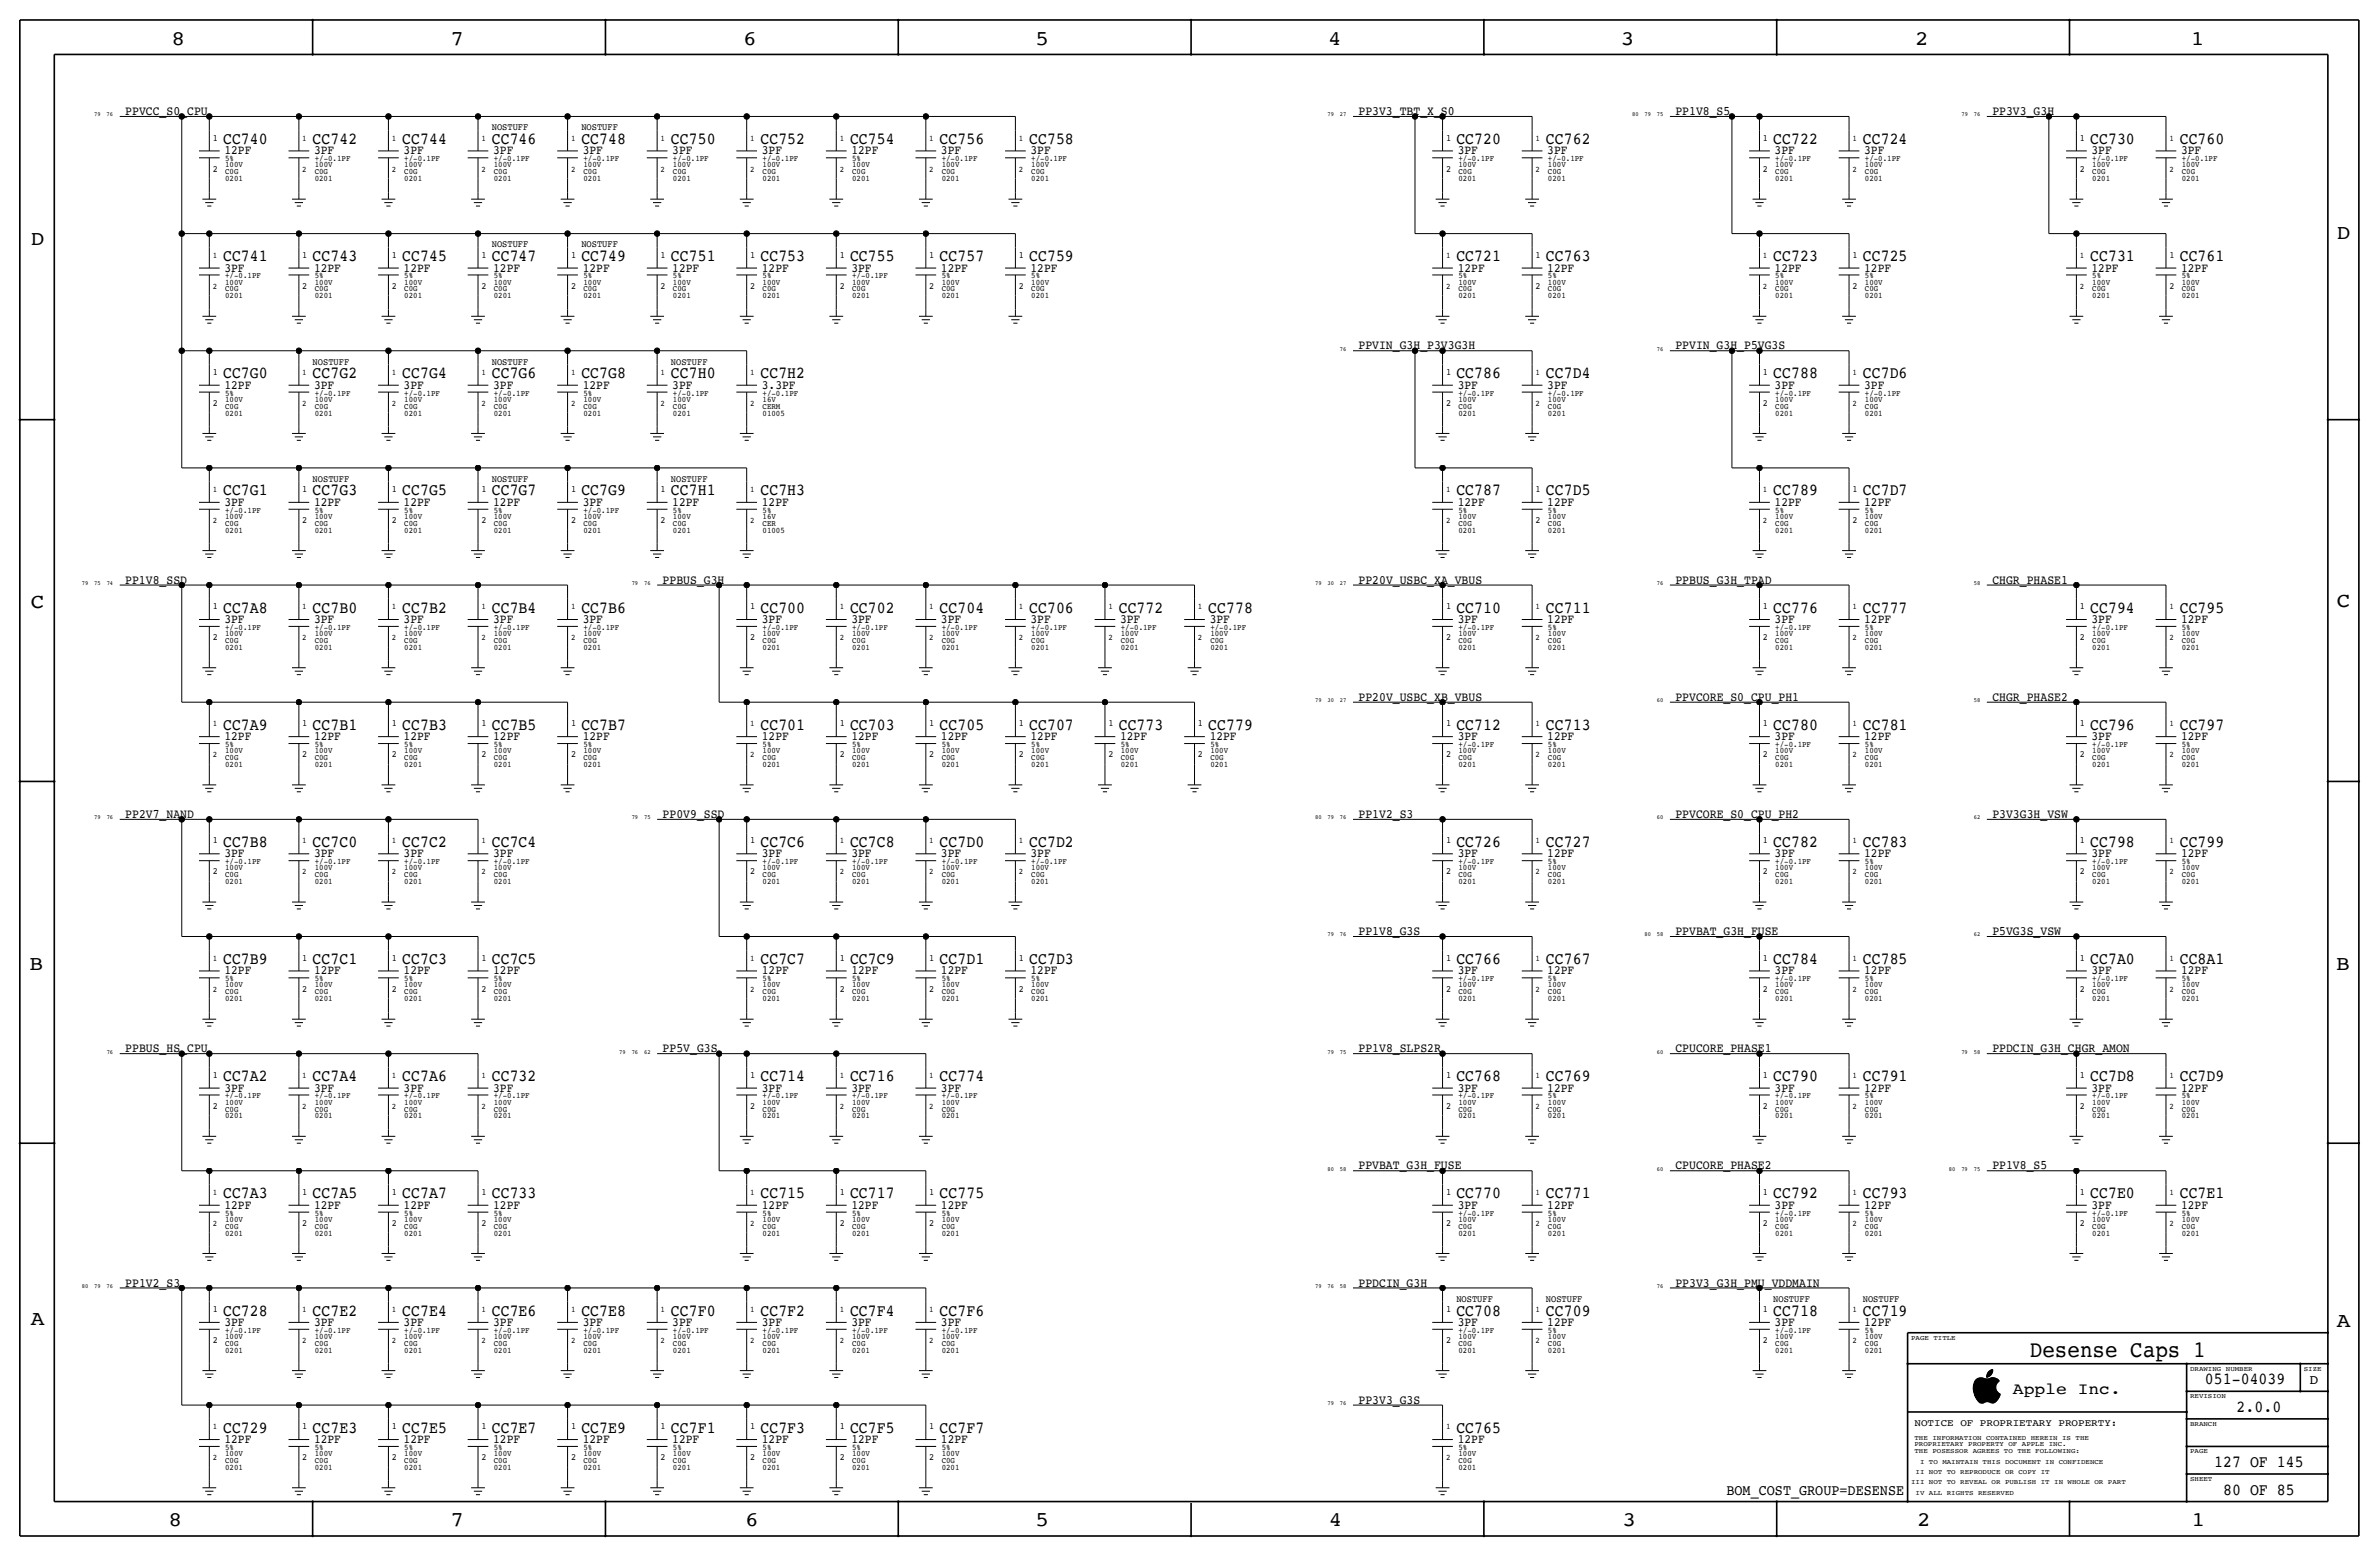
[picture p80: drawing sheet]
<svg xmlns="http://www.w3.org/2000/svg" width="877mm" height="574mm" viewBox="0 0 877 574" stroke-linecap="round" stroke-linejoin="round" font-family="sans-serif">
<defs><g id="words">
<text font-size="8.6" x="748.4" y="500.1">Desense Caps 1</text>
<g font-size="7.6">
<text x="63.2" y="16.5">8</text>
<text x="166.1" y="16.5">7</text>
<text x="274" y="16.5">6</text>
<text x="381.7" y="16.5">5</text>
<text x="489.7" y="16.5">4</text>
<text x="597.6" y="16.5">3</text>
<text x="706.1" y="16.5">2</text>
<text x="807.7" y="16.5">1</text>
<text x="861.5" y="88.1">D</text>
<text x="11.4" y="90.4">D</text>
<text x="11.4" y="224.3">C</text>
<text x="861.5" y="223.8">C</text>
<text x="10.8" y="357.6">B</text>
<text x="861.3" y="357.4">B</text>
<text x="11.3" y="488.4">A</text>
<text x="861.5" y="489.2">A</text>
<text x="62.2" y="562.6">8</text>
<text x="166" y="562.6">7</text>
<text x="274.8" y="562.6">6</text>
<text x="381.7" y="562.6">5</text>
<text x="489.9" y="562.6">4</text>
<text x="598.1" y="562.6">3</text>
<text x="706.8" y="562.6">2</text>
<text x="807.9" y="562.6">1</text>
</g>
<g font-size="6.2">
<text x="82.2" y="53.1">CC740</text>
<text x="115.3" y="53.1">CC742</text>
<text x="148.3" y="53.1">CC744</text>
<text x="181.3" y="53.1">CC746</text>
<text x="214.3" y="53.1">CC748</text>
<text x="247.3" y="53.1">CC750</text>
<text x="280.4" y="53.1">CC752</text>
<text x="313.4" y="53.1">CC754</text>
<text x="346.4" y="53.1">CC756</text>
<text x="379.4" y="53.1">CC758</text>
<text x="536.9" y="53.1">CC720</text>
<text x="569.9" y="53.1">CC762</text>
<text x="653.7" y="53.1">CC722</text>
<text x="686.8" y="53.1">CC724</text>
<text x="770.6" y="53.1">CC730</text>
<text x="803.6" y="53.1">CC760</text>
<text x="82.2" y="96.3">CC741</text>
<text x="115.3" y="96.3">CC743</text>
<text x="148.3" y="96.3">CC745</text>
<text x="181.3" y="96.3">CC747</text>
<text x="214.3" y="96.3">CC749</text>
<text x="247.3" y="96.3">CC751</text>
<text x="280.4" y="96.3">CC753</text>
<text x="313.4" y="96.3">CC755</text>
<text x="346.4" y="96.3">CC757</text>
<text x="379.4" y="96.3">CC759</text>
<text x="536.9" y="96.3">CC721</text>
<text x="569.9" y="96.3">CC763</text>
<text x="653.7" y="96.3">CC723</text>
<text x="686.8" y="96.3">CC725</text>
<text x="770.6" y="96.3">CC731</text>
<text x="803.6" y="96.3">CC761</text>
<text x="82.2" y="139.4">CC7G0</text>
<text x="115.3" y="139.4">CC7G2</text>
<text x="148.3" y="139.4">CC7G4</text>
<text x="181.3" y="139.4">CC7G6</text>
<text x="214.3" y="139.4">CC7G8</text>
<text x="247.3" y="139.4">CC7H0</text>
<text x="280.4" y="139.4">CC7H2</text>
<text x="536.9" y="139.4">CC786</text>
<text x="569.9" y="139.4">CC7D4</text>
<text x="653.7" y="139.4">CC788</text>
<text x="686.8" y="139.4">CC7D6</text>
<text x="82.2" y="182.6">CC7G1</text>
<text x="115.3" y="182.6">CC7G3</text>
<text x="148.3" y="182.6">CC7G5</text>
<text x="181.3" y="182.6">CC7G7</text>
<text x="214.3" y="182.6">CC7G9</text>
<text x="247.3" y="182.6">CC7H1</text>
<text x="280.4" y="182.6">CC7H3</text>
<text x="536.9" y="182.6">CC787</text>
<text x="569.9" y="182.6">CC7D5</text>
<text x="653.7" y="182.6">CC789</text>
<text x="686.8" y="182.6">CC7D7</text>
<text x="82.2" y="225.8">CC7A8</text>
<text x="115.3" y="225.8">CC7B0</text>
<text x="148.3" y="225.8">CC7B2</text>
<text x="181.3" y="225.8">CC7B4</text>
<text x="214.3" y="225.8">CC7B6</text>
<text x="280.4" y="225.8">CC700</text>
<text x="313.4" y="225.8">CC702</text>
<text x="346.4" y="225.8">CC704</text>
<text x="379.4" y="225.8">CC706</text>
<text x="412.4" y="225.8">CC772</text>
<text x="445.5" y="225.8">CC778</text>
<text x="536.9" y="225.8">CC710</text>
<text x="569.9" y="225.8">CC711</text>
<text x="653.7" y="225.8">CC776</text>
<text x="686.8" y="225.8">CC777</text>
<text x="770.6" y="225.8">CC794</text>
<text x="803.6" y="225.8">CC795</text>
<text x="82.2" y="269">CC7A9</text>
<text x="115.3" y="269">CC7B1</text>
<text x="148.3" y="269">CC7B3</text>
<text x="181.3" y="269">CC7B5</text>
<text x="214.3" y="269">CC7B7</text>
<text x="280.4" y="269">CC701</text>
<text x="313.4" y="269">CC703</text>
<text x="346.4" y="269">CC705</text>
<text x="379.4" y="269">CC707</text>
<text x="412.4" y="269">CC773</text>
<text x="445.5" y="269">CC779</text>
<text x="536.9" y="269">CC712</text>
<text x="569.9" y="269">CC713</text>
<text x="653.7" y="269">CC780</text>
<text x="686.8" y="269">CC781</text>
<text x="770.6" y="269">CC796</text>
<text x="803.6" y="269">CC797</text>
<text x="82.2" y="312.2">CC7B8</text>
<text x="115.3" y="312.2">CC7C0</text>
<text x="148.3" y="312.2">CC7C2</text>
<text x="181.3" y="312.2">CC7C4</text>
<text x="280.4" y="312.2">CC7C6</text>
<text x="313.4" y="312.2">CC7C8</text>
<text x="346.4" y="312.2">CC7D0</text>
<text x="379.4" y="312.2">CC7D2</text>
<text x="536.9" y="312.2">CC726</text>
<text x="569.9" y="312.2">CC727</text>
<text x="653.7" y="312.2">CC782</text>
<text x="686.8" y="312.2">CC783</text>
<text x="770.6" y="312.2">CC798</text>
<text x="803.6" y="312.2">CC799</text>
<text x="82.2" y="355.3">CC7B9</text>
<text x="115.3" y="355.3">CC7C1</text>
<text x="148.3" y="355.3">CC7C3</text>
<text x="181.3" y="355.3">CC7C5</text>
<text x="280.4" y="355.3">CC7C7</text>
<text x="313.4" y="355.3">CC7C9</text>
<text x="346.4" y="355.3">CC7D1</text>
<text x="379.4" y="355.3">CC7D3</text>
<text x="536.9" y="355.3">CC766</text>
<text x="569.9" y="355.3">CC767</text>
<text x="653.7" y="355.3">CC784</text>
<text x="686.8" y="355.3">CC785</text>
<text x="770.6" y="355.3">CC7A0</text>
<text x="803.6" y="355.3">CC8A1</text>
<text x="82.2" y="398.5">CC7A2</text>
<text x="115.3" y="398.5">CC7A4</text>
<text x="148.3" y="398.5">CC7A6</text>
<text x="181.3" y="398.5">CC732</text>
<text x="280.4" y="398.5">CC714</text>
<text x="313.4" y="398.5">CC716</text>
<text x="346.4" y="398.5">CC774</text>
<text x="536.9" y="398.5">CC768</text>
<text x="569.9" y="398.5">CC769</text>
<text x="653.7" y="398.5">CC790</text>
<text x="686.8" y="398.5">CC791</text>
<text x="770.6" y="398.5">CC7D8</text>
<text x="803.6" y="398.5">CC7D9</text>
<text x="82.2" y="441.7">CC7A3</text>
<text x="115.3" y="441.7">CC7A5</text>
<text x="148.3" y="441.7">CC7A7</text>
<text x="181.3" y="441.7">CC733</text>
<text x="280.4" y="441.7">CC715</text>
<text x="313.4" y="441.7">CC717</text>
<text x="346.4" y="441.7">CC775</text>
<text x="536.9" y="441.7">CC770</text>
<text x="569.9" y="441.7">CC771</text>
<text x="653.7" y="441.7">CC792</text>
<text x="686.8" y="441.7">CC793</text>
<text x="770.6" y="441.7">CC7E0</text>
<text x="803.6" y="441.7">CC7E1</text>
<text x="82.2" y="484.9">CC728</text>
<text x="115.3" y="484.9">CC7E2</text>
<text x="148.3" y="484.9">CC7E4</text>
<text x="181.3" y="484.9">CC7E6</text>
<text x="214.3" y="484.9">CC7E8</text>
<text x="247.3" y="484.9">CC7F0</text>
<text x="280.4" y="484.9">CC7F2</text>
<text x="313.4" y="484.9">CC7F4</text>
<text x="346.4" y="484.9">CC7F6</text>
<text x="536.9" y="484.9">CC708</text>
<text x="569.9" y="484.9">CC709</text>
<text x="653.7" y="484.9">CC718</text>
<text x="686.8" y="484.9">CC719</text>
<text x="812.9" y="510.3">051-04039</text>
<text x="824.6" y="520.4">2.0.0</text>
<text x="82.2" y="528.1">CC729</text>
<text x="115.3" y="528.1">CC7E3</text>
<text x="148.3" y="528.1">CC7E5</text>
<text x="181.3" y="528.1">CC7E7</text>
<text x="214.3" y="528.1">CC7E9</text>
<text x="247.3" y="528.1">CC7F1</text>
<text x="280.4" y="528.1">CC7F3</text>
<text x="313.4" y="528.1">CC7F5</text>
<text x="346.4" y="528.1">CC7F7</text>
<text x="536.9" y="528.1">CC765</text>
<text x="816.3" y="540.8">127 OF 145</text>
<text x="819.6" y="550.9">80 OF 85</text>
</g>
<text font-size="6" x="742.1" y="513.9">Apple Inc.</text>
<text font-size="5.6" x="636.5" y="550.9">BOM_COST_GROUP=DESENSE</text>
<text font-size="5" x="851.5" y="510.3">D</text>
<g font-size="4.7">
<text x="46.2" y="42.4">PPVCC_S0_CPU</text>
<text x="500.8" y="42.4">PP3V3_TBT_X_S0</text>
<text x="617.7" y="42.4">PP1V8_S5</text>
<text x="734.5" y="42.4">PP3V3_G3H</text>
<text x="82.8" y="56.9">12PF</text>
<text x="115.8" y="56.9">3PF</text>
<text x="148.8" y="56.9">3PF</text>
<text x="181.8" y="56.9">3PF</text>
<text x="214.8" y="56.9">3PF</text>
<text x="247.9" y="56.9">3PF</text>
<text x="280.9" y="56.9">3PF</text>
<text x="313.9" y="56.9">12PF</text>
<text x="346.9" y="56.9">3PF</text>
<text x="379.9" y="56.9">3PF</text>
<text x="537.4" y="56.9">3PF</text>
<text x="570.4" y="56.9">3PF</text>
<text x="654.3" y="56.9">3PF</text>
<text x="687.3" y="56.9">3PF</text>
<text x="771.1" y="56.9">3PF</text>
<text x="804.1" y="56.9">3PF</text>
<text x="82.8" y="100.1">3PF</text>
<text x="115.8" y="100.1">12PF</text>
<text x="148.8" y="100.1">12PF</text>
<text x="181.8" y="100.1">12PF</text>
<text x="214.8" y="100.1">12PF</text>
<text x="247.9" y="100.1">12PF</text>
<text x="280.9" y="100.1">12PF</text>
<text x="313.9" y="100.1">3PF</text>
<text x="346.9" y="100.1">12PF</text>
<text x="379.9" y="100.1">12PF</text>
<text x="537.4" y="100.1">12PF</text>
<text x="570.4" y="100.1">12PF</text>
<text x="654.3" y="100.1">12PF</text>
<text x="687.3" y="100.1">12PF</text>
<text x="771.1" y="100.1">12PF</text>
<text x="804.1" y="100.1">12PF</text>
<text x="500.8" y="128.8">PPVIN_G3H_P3V3G3H</text>
<text x="617.7" y="128.8">PPVIN_G3H_P5VG3S</text>
<text x="82.8" y="143.3">12PF</text>
<text x="115.8" y="143.3">3PF</text>
<text x="148.8" y="143.3">3PF</text>
<text x="181.8" y="143.3">3PF</text>
<text x="214.8" y="143.3">12PF</text>
<text x="247.9" y="143.3">3PF</text>
<text x="280.9" y="143.3">3.3PF</text>
<text x="537.4" y="143.3">3PF</text>
<text x="570.4" y="143.3">3PF</text>
<text x="654.3" y="143.3">3PF</text>
<text x="687.3" y="143.3">3PF</text>
<text x="82.8" y="186.4">3PF</text>
<text x="115.8" y="186.4">12PF</text>
<text x="148.8" y="186.4">12PF</text>
<text x="181.8" y="186.4">12PF</text>
<text x="214.8" y="186.4">3PF</text>
<text x="247.9" y="186.4">12PF</text>
<text x="280.9" y="186.4">12PF</text>
<text x="537.4" y="186.4">12PF</text>
<text x="570.4" y="186.4">12PF</text>
<text x="654.3" y="186.4">12PF</text>
<text x="687.3" y="186.4">12PF</text>
<text x="46.2" y="215.1">PP1V8_SSD</text>
<text x="244.3" y="215.1">PPBUS_G3H</text>
<text x="500.8" y="215.1">PP20V_USBC_XA_VBUS</text>
<text x="617.7" y="215.1">PPBUS_G3H_TPAD</text>
<text x="734.5" y="215.1">CHGR_PHASE1</text>
<text x="82.8" y="229.6">3PF</text>
<text x="115.8" y="229.6">3PF</text>
<text x="148.8" y="229.6">3PF</text>
<text x="181.8" y="229.6">3PF</text>
<text x="214.8" y="229.6">3PF</text>
<text x="280.9" y="229.6">3PF</text>
<text x="313.9" y="229.6">3PF</text>
<text x="346.9" y="229.6">3PF</text>
<text x="379.9" y="229.6">3PF</text>
<text x="413" y="229.6">3PF</text>
<text x="446" y="229.6">3PF</text>
<text x="537.4" y="229.6">3PF</text>
<text x="570.4" y="229.6">12PF</text>
<text x="654.3" y="229.6">3PF</text>
<text x="687.3" y="229.6">12PF</text>
<text x="771.1" y="229.6">3PF</text>
<text x="804.1" y="229.6">12PF</text>
<text x="500.8" y="258.3">PP20V_USBC_XB_VBUS</text>
<text x="617.7" y="258.3">PPVCORE_S0_CPU_PH1</text>
<text x="734.5" y="258.3">CHGR_PHASE2</text>
<text x="82.8" y="272.8">12PF</text>
<text x="115.8" y="272.8">12PF</text>
<text x="148.8" y="272.8">12PF</text>
<text x="181.8" y="272.8">12PF</text>
<text x="214.8" y="272.8">12PF</text>
<text x="280.9" y="272.8">12PF</text>
<text x="313.9" y="272.8">12PF</text>
<text x="346.9" y="272.8">12PF</text>
<text x="379.9" y="272.8">12PF</text>
<text x="413" y="272.8">12PF</text>
<text x="446" y="272.8">12PF</text>
<text x="537.4" y="272.8">3PF</text>
<text x="570.4" y="272.8">12PF</text>
<text x="654.3" y="272.8">3PF</text>
<text x="687.3" y="272.8">12PF</text>
<text x="771.1" y="272.8">3PF</text>
<text x="804.1" y="272.8">12PF</text>
<text x="46.2" y="301.5">PP2V7_NAND</text>
<text x="244.3" y="301.5">PP0V9_SSD</text>
<text x="500.8" y="301.5">PP1V2_S3</text>
<text x="617.7" y="301.5">PPVCORE_S0_CPU_PH2</text>
<text x="734.5" y="301.5">P3V3G3H_VSW</text>
<text x="82.8" y="316">3PF</text>
<text x="115.8" y="316">3PF</text>
<text x="148.8" y="316">3PF</text>
<text x="181.8" y="316">3PF</text>
<text x="280.9" y="316">3PF</text>
<text x="313.9" y="316">3PF</text>
<text x="346.9" y="316">3PF</text>
<text x="379.9" y="316">3PF</text>
<text x="537.4" y="316">3PF</text>
<text x="570.4" y="316">12PF</text>
<text x="654.3" y="316">3PF</text>
<text x="687.3" y="316">12PF</text>
<text x="771.1" y="316">3PF</text>
<text x="804.1" y="316">12PF</text>
<text x="500.8" y="344.7">PP1V8_G3S</text>
<text x="617.7" y="344.7">PPVBAT_G3H_FUSE</text>
<text x="734.5" y="344.7">P5VG3S_VSW</text>
<text x="82.8" y="359.2">12PF</text>
<text x="115.8" y="359.2">12PF</text>
<text x="148.8" y="359.2">12PF</text>
<text x="181.8" y="359.2">12PF</text>
<text x="280.9" y="359.2">12PF</text>
<text x="313.9" y="359.2">12PF</text>
<text x="346.9" y="359.2">12PF</text>
<text x="379.9" y="359.2">12PF</text>
<text x="537.4" y="359.2">3PF</text>
<text x="570.4" y="359.2">12PF</text>
<text x="654.3" y="359.2">3PF</text>
<text x="687.3" y="359.2">12PF</text>
<text x="771.1" y="359.2">3PF</text>
<text x="804.1" y="359.2">12PF</text>
<text x="46.2" y="387.9">PPBUS_HS_CPU</text>
<text x="244.3" y="387.9">PP5V_G3S</text>
<text x="500.8" y="387.9">PP1V8_SLPS2R</text>
<text x="617.7" y="387.9">CPUCORE_PHASE1</text>
<text x="734.5" y="387.9">PPDCIN_G3H_CHGR_AMON</text>
<text x="82.8" y="402.3">3PF</text>
<text x="115.8" y="402.3">3PF</text>
<text x="148.8" y="402.3">3PF</text>
<text x="181.8" y="402.3">3PF</text>
<text x="280.9" y="402.3">3PF</text>
<text x="313.9" y="402.3">3PF</text>
<text x="346.9" y="402.3">3PF</text>
<text x="537.4" y="402.3">3PF</text>
<text x="570.4" y="402.3">12PF</text>
<text x="654.3" y="402.3">3PF</text>
<text x="687.3" y="402.3">12PF</text>
<text x="771.1" y="402.3">3PF</text>
<text x="804.1" y="402.3">12PF</text>
<text x="500.8" y="431">PPVBAT_G3H_FUSE</text>
<text x="617.7" y="431">CPUCORE_PHASE2</text>
<text x="734.5" y="431">PP1V8_S5</text>
<text x="82.8" y="445.5">12PF</text>
<text x="115.8" y="445.5">12PF</text>
<text x="148.8" y="445.5">12PF</text>
<text x="181.8" y="445.5">12PF</text>
<text x="280.9" y="445.5">12PF</text>
<text x="313.9" y="445.5">12PF</text>
<text x="346.9" y="445.5">12PF</text>
<text x="537.4" y="445.5">3PF</text>
<text x="570.4" y="445.5">12PF</text>
<text x="654.3" y="445.5">3PF</text>
<text x="687.3" y="445.5">12PF</text>
<text x="771.1" y="445.5">3PF</text>
<text x="804.1" y="445.5">12PF</text>
<text x="46.2" y="474.2">PP1V2_S3</text>
<text x="500.8" y="474.2">PPDCIN_G3H</text>
<text x="617.7" y="474.2">PP3V3_G3H_PMU_VDDMAIN</text>
<text x="82.8" y="488.7">3PF</text>
<text x="115.8" y="488.7">3PF</text>
<text x="148.8" y="488.7">3PF</text>
<text x="181.8" y="488.7">3PF</text>
<text x="214.8" y="488.7">3PF</text>
<text x="247.9" y="488.7">3PF</text>
<text x="280.9" y="488.7">3PF</text>
<text x="313.9" y="488.7">3PF</text>
<text x="346.9" y="488.7">3PF</text>
<text x="537.4" y="488.7">3PF</text>
<text x="570.4" y="488.7">12PF</text>
<text x="654.3" y="488.7">3PF</text>
<text x="687.3" y="488.7">12PF</text>
<text x="500.8" y="517.4">PP3V3_G3S</text>
<text x="82.8" y="531.9">12PF</text>
<text x="115.8" y="531.9">12PF</text>
<text x="148.8" y="531.9">12PF</text>
<text x="181.8" y="531.9">12PF</text>
<text x="214.8" y="531.9">12PF</text>
<text x="247.9" y="531.9">12PF</text>
<text x="280.9" y="531.9">12PF</text>
<text x="313.9" y="531.9">12PF</text>
<text x="346.9" y="531.9">12PF</text>
<text x="537.4" y="531.9">12PF</text>
</g>
<text font-size="3.7" x="705.8" y="525.5">NOTICE OF PROPRIETARY PROPERTY:</text>
<g font-size="3.6">
<text x="181.3" y="48">NOSTUFF</text>
<text x="214.3" y="48">NOSTUFF</text>
<text x="181.3" y="91.2">NOSTUFF</text>
<text x="214.3" y="91.2">NOSTUFF</text>
<text x="115.3" y="134.4">NOSTUFF</text>
<text x="181.3" y="134.4">NOSTUFF</text>
<text x="247.3" y="134.4">NOSTUFF</text>
<text x="115.3" y="177.5">NOSTUFF</text>
<text x="181.3" y="177.5">NOSTUFF</text>
<text x="247.3" y="177.5">NOSTUFF</text>
<text x="536.9" y="479.8">NOSTUFF</text>
<text x="569.9" y="479.8">NOSTUFF</text>
<text x="653.7" y="479.8">NOSTUFF</text>
<text x="686.8" y="479.8">NOSTUFF</text>
</g>
<g font-size="3.5">
<text x="78.4" y="51.8">1</text>
<text x="533.1" y="51.8">1</text>
<text x="649.9" y="51.8">1</text>
<text x="766.8" y="51.8">1</text>
<text x="78.4" y="63.2">2</text>
<text x="533.1" y="63.2">2</text>
<text x="649.9" y="63.2">2</text>
<text x="766.8" y="63.2">2</text>
<text x="111.5" y="95">1</text>
<text x="144.5" y="95">1</text>
<text x="177.5" y="95">1</text>
<text x="210.5" y="95">1</text>
<text x="243.5" y="95">1</text>
<text x="276.6" y="95">1</text>
<text x="309.6" y="95">1</text>
<text x="342.6" y="95">1</text>
<text x="375.6" y="95">1</text>
<text x="566.1" y="95">1</text>
<text x="683" y="95">1</text>
<text x="799.8" y="95">1</text>
<text x="111.5" y="106.4">2</text>
<text x="144.5" y="106.4">2</text>
<text x="177.5" y="106.4">2</text>
<text x="210.5" y="106.4">2</text>
<text x="243.5" y="106.4">2</text>
<text x="276.6" y="106.4">2</text>
<text x="309.6" y="106.4">2</text>
<text x="342.6" y="106.4">2</text>
<text x="375.6" y="106.4">2</text>
<text x="566.1" y="106.4">2</text>
<text x="683" y="106.4">2</text>
<text x="799.8" y="106.4">2</text>
<text x="78.4" y="138.2">1</text>
<text x="533.1" y="138.2">1</text>
<text x="649.9" y="138.2">1</text>
<text x="78.4" y="149.6">2</text>
<text x="533.1" y="149.6">2</text>
<text x="649.9" y="149.6">2</text>
<text x="111.5" y="181.4">1</text>
<text x="144.5" y="181.4">1</text>
<text x="177.5" y="181.4">1</text>
<text x="210.5" y="181.4">1</text>
<text x="243.5" y="181.4">1</text>
<text x="566.1" y="181.4">1</text>
<text x="683" y="181.4">1</text>
<text x="111.5" y="192.8">2</text>
<text x="144.5" y="192.8">2</text>
<text x="177.5" y="192.8">2</text>
<text x="210.5" y="192.8">2</text>
<text x="243.5" y="192.8">2</text>
<text x="566.1" y="192.8">2</text>
<text x="683" y="192.8">2</text>
<text x="78.4" y="224.5">1</text>
<text x="276.6" y="224.5">1</text>
<text x="533.1" y="224.5">1</text>
<text x="649.9" y="224.5">1</text>
<text x="766.8" y="224.5">1</text>
<text x="78.4" y="236">2</text>
<text x="276.6" y="236">2</text>
<text x="533.1" y="236">2</text>
<text x="649.9" y="236">2</text>
<text x="766.8" y="236">2</text>
<text x="111.5" y="267.7">1</text>
<text x="144.5" y="267.7">1</text>
<text x="177.5" y="267.7">1</text>
<text x="210.5" y="267.7">1</text>
<text x="309.6" y="267.7">1</text>
<text x="342.6" y="267.7">1</text>
<text x="375.6" y="267.7">1</text>
<text x="408.6" y="267.7">1</text>
<text x="441.7" y="267.7">1</text>
<text x="533.1" y="267.7">1</text>
<text x="649.9" y="267.7">1</text>
<text x="766.8" y="267.7">1</text>
<text x="111.5" y="279.1">2</text>
<text x="144.5" y="279.1">2</text>
<text x="177.5" y="279.1">2</text>
<text x="210.5" y="279.1">2</text>
<text x="309.6" y="279.1">2</text>
<text x="342.6" y="279.1">2</text>
<text x="375.6" y="279.1">2</text>
<text x="408.6" y="279.1">2</text>
<text x="441.7" y="279.1">2</text>
<text x="533.1" y="279.1">2</text>
<text x="649.9" y="279.1">2</text>
<text x="766.8" y="279.1">2</text>
<text x="78.4" y="310.9">1</text>
<text x="276.6" y="310.9">1</text>
<text x="533.1" y="310.9">1</text>
<text x="649.9" y="310.9">1</text>
<text x="766.8" y="310.9">1</text>
<text x="78.4" y="322.3">2</text>
<text x="276.6" y="322.3">2</text>
<text x="533.1" y="322.3">2</text>
<text x="649.9" y="322.3">2</text>
<text x="766.8" y="322.3">2</text>
<text x="111.5" y="354.1">1</text>
<text x="144.5" y="354.1">1</text>
<text x="177.5" y="354.1">1</text>
<text x="309.6" y="354.1">1</text>
<text x="342.6" y="354.1">1</text>
<text x="375.6" y="354.1">1</text>
<text x="533.1" y="354.1">1</text>
<text x="649.9" y="354.1">1</text>
<text x="766.8" y="354.1">1</text>
<text x="111.5" y="365.5">2</text>
<text x="144.5" y="365.5">2</text>
<text x="177.5" y="365.5">2</text>
<text x="309.6" y="365.5">2</text>
<text x="342.6" y="365.5">2</text>
<text x="375.6" y="365.5">2</text>
<text x="533.1" y="365.5">2</text>
<text x="649.9" y="365.5">2</text>
<text x="766.8" y="365.5">2</text>
<text x="78.4" y="397.3">1</text>
<text x="276.6" y="397.3">1</text>
<text x="533.1" y="397.3">1</text>
<text x="649.9" y="397.3">1</text>
<text x="766.8" y="397.3">1</text>
<text x="78.4" y="408.7">2</text>
<text x="276.6" y="408.7">2</text>
<text x="533.1" y="408.7">2</text>
<text x="649.9" y="408.7">2</text>
<text x="766.8" y="408.7">2</text>
<text x="111.5" y="440.4">1</text>
<text x="144.5" y="440.4">1</text>
<text x="177.5" y="440.4">1</text>
<text x="309.6" y="440.4">1</text>
<text x="342.6" y="440.4">1</text>
<text x="533.1" y="440.4">1</text>
<text x="649.9" y="440.4">1</text>
<text x="766.8" y="440.4">1</text>
<text x="111.5" y="451.9">2</text>
<text x="144.5" y="451.9">2</text>
<text x="177.5" y="451.9">2</text>
<text x="309.6" y="451.9">2</text>
<text x="342.6" y="451.9">2</text>
<text x="533.1" y="451.9">2</text>
<text x="649.9" y="451.9">2</text>
<text x="766.8" y="451.9">2</text>
<text x="78.4" y="483.6">1</text>
<text x="533.1" y="483.6">1</text>
<text x="649.9" y="483.6">1</text>
<text x="78.4" y="495">2</text>
<text x="533.1" y="495">2</text>
<text x="649.9" y="495">2</text>
<text x="111.5" y="526.8">1</text>
<text x="144.5" y="526.8">1</text>
<text x="177.5" y="526.8">1</text>
<text x="210.5" y="526.8">1</text>
<text x="243.5" y="526.8">1</text>
<text x="276.6" y="526.8">1</text>
<text x="309.6" y="526.8">1</text>
<text x="342.6" y="526.8">1</text>
<text x="111.5" y="538.2">2</text>
<text x="144.5" y="538.2">2</text>
<text x="177.5" y="538.2">2</text>
<text x="210.5" y="538.2">2</text>
<text x="243.5" y="538.2">2</text>
<text x="276.6" y="538.2">2</text>
<text x="309.6" y="538.2">2</text>
<text x="342.6" y="538.2">2</text>
</g>
<g font-size="3.1">
<text x="111.5" y="51.8">1</text>
<text x="144.5" y="51.8">1</text>
<text x="177.5" y="51.8">1</text>
<text x="210.5" y="51.8">1</text>
<text x="243.5" y="51.8">1</text>
<text x="276.6" y="51.8">1</text>
<text x="309.6" y="51.8">1</text>
<text x="342.6" y="51.8">1</text>
<text x="375.6" y="51.8">1</text>
<text x="566.1" y="51.8">1</text>
<text x="683" y="51.8">1</text>
<text x="799.8" y="51.8">1</text>
<text x="83" y="59.4">5%</text>
<text x="116" y="59.4">+/-0.1PF</text>
<text x="149" y="59.4">+/-0.1PF</text>
<text x="182.1" y="59.4">+/-0.1PF</text>
<text x="215.1" y="59.4">+/-0.1PF</text>
<text x="248.1" y="59.4">+/-0.1PF</text>
<text x="281.1" y="59.4">+/-0.1PF</text>
<text x="314.1" y="59.4">5%</text>
<text x="347.2" y="59.4">+/-0.1PF</text>
<text x="380.2" y="59.4">+/-0.1PF</text>
<text x="537.7" y="59.4">+/-0.1PF</text>
<text x="570.7" y="59.4">+/-0.1PF</text>
<text x="654.5" y="59.4">+/-0.1PF</text>
<text x="687.5" y="59.4">+/-0.1PF</text>
<text x="771.3" y="59.4">+/-0.1PF</text>
<text x="804.4" y="59.4">+/-0.1PF</text>
<text x="83" y="61.7">100V</text>
<text x="83" y="64.3">C0G</text>
<text x="111.5" y="63.2">2</text>
<text x="116" y="64.3">C0G</text>
<text x="116" y="61.7">100V</text>
<text x="144.5" y="63.2">2</text>
<text x="149" y="61.7">100V</text>
<text x="149" y="64.3">C0G</text>
<text x="177.5" y="63.2">2</text>
<text x="182.1" y="61.7">100V</text>
<text x="182.1" y="64.3">C0G</text>
<text x="210.5" y="63.2">2</text>
<text x="215.1" y="61.7">100V</text>
<text x="215.1" y="64.3">C0G</text>
<text x="243.5" y="63.2">2</text>
<text x="248.1" y="61.7">100V</text>
<text x="248.1" y="64.3">C0G</text>
<text x="276.6" y="63.2">2</text>
<text x="281.1" y="64.3">C0G</text>
<text x="281.1" y="61.7">100V</text>
<text x="309.6" y="63.2">2</text>
<text x="314.1" y="64.3">C0G</text>
<text x="314.1" y="61.7">100V</text>
<text x="342.6" y="63.2">2</text>
<text x="347.2" y="61.7">100V</text>
<text x="347.2" y="64.3">C0G</text>
<text x="375.6" y="63.2">2</text>
<text x="380.2" y="61.7">100V</text>
<text x="380.2" y="64.3">C0G</text>
<text x="537.7" y="64.3">C0G</text>
<text x="537.7" y="61.7">100V</text>
<text x="566.1" y="63.2">2</text>
<text x="570.7" y="64.3">C0G</text>
<text x="570.7" y="61.7">100V</text>
<text x="654.5" y="61.7">100V</text>
<text x="654.5" y="64.3">C0G</text>
<text x="683" y="63.2">2</text>
<text x="687.5" y="64.3">C0G</text>
<text x="687.5" y="61.7">100V</text>
<text x="771.3" y="61.7">100V</text>
<text x="771.3" y="64.3">C0G</text>
<text x="799.8" y="63.2">2</text>
<text x="804.4" y="61.7">100V</text>
<text x="804.4" y="64.3">C0G</text>
<text x="83" y="66.8">0201</text>
<text x="116" y="66.8">0201</text>
<text x="149" y="66.8">0201</text>
<text x="182.1" y="66.8">0201</text>
<text x="215.1" y="66.8">0201</text>
<text x="248.1" y="66.8">0201</text>
<text x="281.1" y="66.8">0201</text>
<text x="314.1" y="66.8">0201</text>
<text x="347.2" y="66.8">0201</text>
<text x="380.2" y="66.8">0201</text>
<text x="537.7" y="66.8">0201</text>
<text x="570.7" y="66.8">0201</text>
<text x="654.5" y="66.8">0201</text>
<text x="687.5" y="66.8">0201</text>
<text x="771.3" y="66.8">0201</text>
<text x="804.4" y="66.8">0201</text>
<text x="78.4" y="95">1</text>
<text x="533.1" y="95">1</text>
<text x="649.9" y="95">1</text>
<text x="766.8" y="95">1</text>
<text x="78.4" y="106.4">2</text>
<text x="83" y="102.6">+/-0.1PF</text>
<text x="83" y="107.4">C0G</text>
<text x="83" y="104.9">100V</text>
<text x="116" y="104.9">100V</text>
<text x="116" y="102.6">5%</text>
<text x="116" y="107.4">C0G</text>
<text x="149" y="104.9">100V</text>
<text x="149" y="102.6">5%</text>
<text x="149" y="107.4">C0G</text>
<text x="182.1" y="104.9">100V</text>
<text x="182.1" y="102.6">5%</text>
<text x="182.1" y="107.4">C0G</text>
<text x="215.1" y="104.9">100V</text>
<text x="215.1" y="107.4">C0G</text>
<text x="215.1" y="102.6">5%</text>
<text x="248.1" y="107.4">C0G</text>
<text x="248.1" y="104.9">100V</text>
<text x="248.1" y="102.6">5%</text>
<text x="281.1" y="102.6">5%</text>
<text x="281.1" y="104.9">100V</text>
<text x="281.1" y="107.4">C0G</text>
<text x="314.1" y="107.4">C0G</text>
<text x="314.1" y="102.6">+/-0.1PF</text>
<text x="314.1" y="104.9">100V</text>
<text x="347.2" y="104.9">100V</text>
<text x="347.2" y="102.6">5%</text>
<text x="347.2" y="107.4">C0G</text>
<text x="380.2" y="104.9">100V</text>
<text x="380.2" y="102.6">5%</text>
<text x="380.2" y="107.4">C0G</text>
<text x="533.1" y="106.4">2</text>
<text x="537.7" y="102.6">5%</text>
<text x="537.7" y="107.4">C0G</text>
<text x="537.7" y="104.9">100V</text>
<text x="570.7" y="107.4">C0G</text>
<text x="570.7" y="102.6">5%</text>
<text x="570.7" y="104.9">100V</text>
<text x="649.9" y="106.4">2</text>
<text x="654.5" y="104.9">100V</text>
<text x="654.5" y="102.6">5%</text>
<text x="654.5" y="107.4">C0G</text>
<text x="687.5" y="104.9">100V</text>
<text x="687.5" y="102.6">5%</text>
<text x="687.5" y="107.4">C0G</text>
<text x="766.8" y="106.4">2</text>
<text x="771.3" y="107.4">C0G</text>
<text x="771.3" y="104.9">100V</text>
<text x="771.3" y="102.6">5%</text>
<text x="804.4" y="107.4">C0G</text>
<text x="804.4" y="104.9">100V</text>
<text x="804.4" y="102.6">5%</text>
<text x="83" y="110">0201</text>
<text x="116" y="110">0201</text>
<text x="149" y="110">0201</text>
<text x="182.1" y="110">0201</text>
<text x="215.1" y="110">0201</text>
<text x="248.1" y="110">0201</text>
<text x="281.1" y="110">0201</text>
<text x="314.1" y="110">0201</text>
<text x="347.2" y="110">0201</text>
<text x="380.2" y="110">0201</text>
<text x="537.7" y="110">0201</text>
<text x="570.7" y="110">0201</text>
<text x="654.5" y="110">0201</text>
<text x="687.5" y="110">0201</text>
<text x="771.3" y="110">0201</text>
<text x="804.4" y="110">0201</text>
<text x="111.5" y="138.2">1</text>
<text x="144.5" y="138.2">1</text>
<text x="177.5" y="138.2">1</text>
<text x="210.5" y="138.2">1</text>
<text x="243.5" y="138.2">1</text>
<text x="276.6" y="138.2">1</text>
<text x="566.1" y="138.2">1</text>
<text x="683" y="138.2">1</text>
<text x="83" y="148.1">100V</text>
<text x="83" y="145.8">5%</text>
<text x="111.5" y="149.6">2</text>
<text x="116" y="148.1">100V</text>
<text x="116" y="145.8">+/-0.1PF</text>
<text x="144.5" y="149.6">2</text>
<text x="149" y="148.1">100V</text>
<text x="149" y="145.8">+/-0.1PF</text>
<text x="177.5" y="149.6">2</text>
<text x="182.1" y="148.1">100V</text>
<text x="182.1" y="145.8">+/-0.1PF</text>
<text x="210.5" y="149.6">2</text>
<text x="215.1" y="145.8">5%</text>
<text x="215.1" y="148.1">100V</text>
<text x="243.5" y="149.6">2</text>
<text x="248.1" y="145.8">+/-0.1PF</text>
<text x="248.1" y="148.1">100V</text>
<text x="276.6" y="149.6">2</text>
<text x="281.1" y="148.1">16V</text>
<text x="281.1" y="145.8">+/-0.1PF</text>
<text x="537.7" y="148.1">100V</text>
<text x="537.7" y="145.8">+/-0.1PF</text>
<text x="566.1" y="149.6">2</text>
<text x="570.7" y="148.1">100V</text>
<text x="570.7" y="145.8">+/-0.1PF</text>
<text x="654.5" y="148.1">100V</text>
<text x="654.5" y="145.8">+/-0.1PF</text>
<text x="683" y="149.6">2</text>
<text x="687.5" y="148.1">100V</text>
<text x="687.5" y="145.8">+/-0.1PF</text>
<text x="83" y="150.6">C0G</text>
<text x="83" y="153.2">0201</text>
<text x="116" y="150.6">C0G</text>
<text x="116" y="153.2">0201</text>
<text x="149" y="153.2">0201</text>
<text x="149" y="150.6">C0G</text>
<text x="182.1" y="153.2">0201</text>
<text x="182.1" y="150.6">C0G</text>
<text x="215.1" y="150.6">C0G</text>
<text x="215.1" y="153.2">0201</text>
<text x="248.1" y="153.2">0201</text>
<text x="248.1" y="150.6">C0G</text>
<text x="281.1" y="150.6">CERM</text>
<text x="281.1" y="153.2">01005</text>
<text x="537.7" y="150.6">C0G</text>
<text x="537.7" y="153.2">0201</text>
<text x="570.7" y="150.6">C0G</text>
<text x="570.7" y="153.2">0201</text>
<text x="654.5" y="150.6">C0G</text>
<text x="654.5" y="153.2">0201</text>
<text x="687.5" y="150.6">C0G</text>
<text x="687.5" y="153.2">0201</text>
<text x="78.4" y="181.4">1</text>
<text x="276.6" y="181.4">1</text>
<text x="533.1" y="181.4">1</text>
<text x="649.9" y="181.4">1</text>
<text x="83" y="191.3">100V</text>
<text x="83" y="189">+/-0.1PF</text>
<text x="116" y="191.3">100V</text>
<text x="116" y="189">5%</text>
<text x="149" y="189">5%</text>
<text x="149" y="191.3">100V</text>
<text x="182.1" y="189">5%</text>
<text x="182.1" y="191.3">100V</text>
<text x="215.1" y="191.3">100V</text>
<text x="215.1" y="189">+/-0.1PF</text>
<text x="248.1" y="191.3">100V</text>
<text x="248.1" y="189">5%</text>
<text x="281.1" y="189">5%</text>
<text x="281.1" y="191.3">16V</text>
<text x="537.7" y="189">5%</text>
<text x="537.7" y="191.3">100V</text>
<text x="570.7" y="191.3">100V</text>
<text x="570.7" y="189">5%</text>
<text x="654.5" y="191.3">100V</text>
<text x="654.5" y="189">5%</text>
<text x="687.5" y="191.3">100V</text>
<text x="687.5" y="189">5%</text>
<text x="78.4" y="192.8">2</text>
<text x="83" y="196.3">0201</text>
<text x="83" y="193.8">C0G</text>
<text x="116" y="193.8">C0G</text>
<text x="116" y="196.3">0201</text>
<text x="149" y="193.8">C0G</text>
<text x="149" y="196.3">0201</text>
<text x="182.1" y="193.8">C0G</text>
<text x="182.1" y="196.3">0201</text>
<text x="215.1" y="196.3">0201</text>
<text x="215.1" y="193.8">C0G</text>
<text x="248.1" y="196.3">0201</text>
<text x="248.1" y="193.8">C0G</text>
<text x="276.6" y="192.8">2</text>
<text x="281.1" y="193.8">CER</text>
<text x="281.1" y="196.3">01005</text>
<text x="533.1" y="192.8">2</text>
<text x="537.7" y="196.3">0201</text>
<text x="537.7" y="193.8">C0G</text>
<text x="570.7" y="196.3">0201</text>
<text x="570.7" y="193.8">C0G</text>
<text x="649.9" y="192.8">2</text>
<text x="654.5" y="193.8">C0G</text>
<text x="654.5" y="196.3">0201</text>
<text x="687.5" y="193.8">C0G</text>
<text x="687.5" y="196.3">0201</text>
<text x="111.5" y="224.5">1</text>
<text x="144.5" y="224.5">1</text>
<text x="177.5" y="224.5">1</text>
<text x="210.5" y="224.5">1</text>
<text x="309.6" y="224.5">1</text>
<text x="342.6" y="224.5">1</text>
<text x="375.6" y="224.5">1</text>
<text x="408.6" y="224.5">1</text>
<text x="441.7" y="224.5">1</text>
<text x="566.1" y="224.5">1</text>
<text x="683" y="224.5">1</text>
<text x="799.8" y="224.5">1</text>
<text x="83" y="232.2">+/-0.1PF</text>
<text x="116" y="232.2">+/-0.1PF</text>
<text x="149" y="232.2">+/-0.1PF</text>
<text x="182.1" y="232.2">+/-0.1PF</text>
<text x="215.1" y="232.2">+/-0.1PF</text>
<text x="281.1" y="232.2">+/-0.1PF</text>
<text x="314.1" y="232.2">+/-0.1PF</text>
<text x="347.2" y="232.2">+/-0.1PF</text>
<text x="380.2" y="232.2">+/-0.1PF</text>
<text x="413.2" y="232.2">+/-0.1PF</text>
<text x="446.2" y="232.2">+/-0.1PF</text>
<text x="537.7" y="232.2">+/-0.1PF</text>
<text x="570.7" y="232.2">5%</text>
<text x="654.5" y="232.2">+/-0.1PF</text>
<text x="687.5" y="232.2">5%</text>
<text x="771.3" y="232.2">+/-0.1PF</text>
<text x="804.4" y="232.2">5%</text>
<text x="83" y="237">C0G</text>
<text x="83" y="239.5">0201</text>
<text x="83" y="234.4">100V</text>
<text x="111.5" y="236">2</text>
<text x="116" y="234.4">100V</text>
<text x="116" y="239.5">0201</text>
<text x="116" y="237">C0G</text>
<text x="144.5" y="236">2</text>
<text x="149" y="234.4">100V</text>
<text x="149" y="237">C0G</text>
<text x="149" y="239.5">0201</text>
<text x="177.5" y="236">2</text>
<text x="182.1" y="239.5">0201</text>
<text x="182.1" y="234.4">100V</text>
<text x="182.1" y="237">C0G</text>
<text x="210.5" y="236">2</text>
<text x="215.1" y="237">C0G</text>
<text x="215.1" y="239.5">0201</text>
<text x="215.1" y="234.4">100V</text>
<text x="281.1" y="239.5">0201</text>
<text x="281.1" y="237">C0G</text>
<text x="281.1" y="234.4">100V</text>
<text x="309.6" y="236">2</text>
<text x="314.1" y="237">C0G</text>
<text x="314.1" y="239.5">0201</text>
<text x="314.1" y="234.4">100V</text>
<text x="342.6" y="236">2</text>
<text x="347.2" y="239.5">0201</text>
<text x="347.2" y="237">C0G</text>
<text x="347.2" y="234.4">100V</text>
<text x="375.6" y="236">2</text>
<text x="380.2" y="239.5">0201</text>
<text x="380.2" y="237">C0G</text>
<text x="380.2" y="234.4">100V</text>
<text x="408.6" y="236">2</text>
<text x="413.2" y="234.4">100V</text>
<text x="413.2" y="239.5">0201</text>
<text x="413.2" y="237">C0G</text>
<text x="441.7" y="236">2</text>
<text x="446.2" y="239.5">0201</text>
<text x="446.2" y="237">C0G</text>
<text x="446.2" y="234.4">100V</text>
<text x="537.7" y="237">C0G</text>
<text x="537.7" y="239.5">0201</text>
<text x="537.7" y="234.4">100V</text>
<text x="566.1" y="236">2</text>
<text x="570.7" y="239.5">0201</text>
<text x="570.7" y="237">C0G</text>
<text x="570.7" y="234.4">100V</text>
<text x="654.5" y="237">C0G</text>
<text x="654.5" y="239.5">0201</text>
<text x="654.5" y="234.4">100V</text>
<text x="683" y="236">2</text>
<text x="687.5" y="237">C0G</text>
<text x="687.5" y="234.4">100V</text>
<text x="687.5" y="239.5">0201</text>
<text x="771.3" y="234.4">100V</text>
<text x="771.3" y="237">C0G</text>
<text x="771.3" y="239.5">0201</text>
<text x="799.8" y="236">2</text>
<text x="804.4" y="239.5">0201</text>
<text x="804.4" y="237">C0G</text>
<text x="804.4" y="234.4">100V</text>
<text x="78.4" y="267.7">1</text>
<text x="276.6" y="267.7">1</text>
<text x="566.1" y="267.7">1</text>
<text x="683" y="267.7">1</text>
<text x="799.8" y="267.7">1</text>
<text x="83" y="275.3">5%</text>
<text x="116" y="275.3">5%</text>
<text x="149" y="275.3">5%</text>
<text x="182.1" y="275.3">5%</text>
<text x="215.1" y="275.3">5%</text>
<text x="281.1" y="275.3">5%</text>
<text x="314.1" y="275.3">5%</text>
<text x="347.2" y="275.3">5%</text>
<text x="380.2" y="275.3">5%</text>
<text x="413.2" y="275.3">5%</text>
<text x="446.2" y="275.3">5%</text>
<text x="537.7" y="275.3">+/-0.1PF</text>
<text x="570.7" y="275.3">5%</text>
<text x="654.5" y="275.3">+/-0.1PF</text>
<text x="687.5" y="275.3">5%</text>
<text x="771.3" y="275.3">+/-0.1PF</text>
<text x="804.4" y="275.3">5%</text>
<text x="78.4" y="279.1">2</text>
<text x="83" y="277.6">100V</text>
<text x="83" y="280.2">C0G</text>
<text x="116" y="280.2">C0G</text>
<text x="116" y="277.6">100V</text>
<text x="149" y="277.6">100V</text>
<text x="149" y="280.2">C0G</text>
<text x="182.1" y="277.6">100V</text>
<text x="182.1" y="280.2">C0G</text>
<text x="215.1" y="277.6">100V</text>
<text x="215.1" y="280.2">C0G</text>
<text x="276.6" y="279.1">2</text>
<text x="281.1" y="277.6">100V</text>
<text x="281.1" y="280.2">C0G</text>
<text x="314.1" y="277.6">100V</text>
<text x="314.1" y="280.2">C0G</text>
<text x="347.2" y="277.6">100V</text>
<text x="347.2" y="280.2">C0G</text>
<text x="380.2" y="280.2">C0G</text>
<text x="380.2" y="277.6">100V</text>
<text x="413.2" y="280.2">C0G</text>
<text x="413.2" y="277.6">100V</text>
<text x="446.2" y="277.6">100V</text>
<text x="446.2" y="280.2">C0G</text>
<text x="537.7" y="280.2">C0G</text>
<text x="537.7" y="277.6">100V</text>
<text x="566.1" y="279.1">2</text>
<text x="570.7" y="280.2">C0G</text>
<text x="570.7" y="277.6">100V</text>
<text x="654.5" y="277.6">100V</text>
<text x="654.5" y="280.2">C0G</text>
<text x="683" y="279.1">2</text>
<text x="687.5" y="277.6">100V</text>
<text x="687.5" y="280.2">C0G</text>
<text x="771.3" y="277.6">100V</text>
<text x="771.3" y="280.2">C0G</text>
<text x="799.8" y="279.1">2</text>
<text x="804.4" y="277.6">100V</text>
<text x="804.4" y="280.2">C0G</text>
<text x="83" y="282.7">0201</text>
<text x="116" y="282.7">0201</text>
<text x="149" y="282.7">0201</text>
<text x="182.1" y="282.7">0201</text>
<text x="215.1" y="282.7">0201</text>
<text x="281.1" y="282.7">0201</text>
<text x="314.1" y="282.7">0201</text>
<text x="347.2" y="282.7">0201</text>
<text x="380.2" y="282.7">0201</text>
<text x="413.2" y="282.7">0201</text>
<text x="446.2" y="282.7">0201</text>
<text x="537.7" y="282.7">0201</text>
<text x="570.7" y="282.7">0201</text>
<text x="654.5" y="282.7">0201</text>
<text x="687.5" y="282.7">0201</text>
<text x="771.3" y="282.7">0201</text>
<text x="804.4" y="282.7">0201</text>
<text x="111.5" y="310.9">1</text>
<text x="144.5" y="310.9">1</text>
<text x="177.5" y="310.9">1</text>
<text x="309.6" y="310.9">1</text>
<text x="342.6" y="310.9">1</text>
<text x="375.6" y="310.9">1</text>
<text x="566.1" y="310.9">1</text>
<text x="683" y="310.9">1</text>
<text x="799.8" y="310.9">1</text>
<text x="83" y="323.3">C0G</text>
<text x="83" y="320.8">100V</text>
<text x="83" y="318.5">+/-0.1PF</text>
<text x="111.5" y="322.3">2</text>
<text x="116" y="318.5">+/-0.1PF</text>
<text x="116" y="320.8">100V</text>
<text x="116" y="323.3">C0G</text>
<text x="144.5" y="322.3">2</text>
<text x="149" y="323.3">C0G</text>
<text x="149" y="320.8">100V</text>
<text x="149" y="318.5">+/-0.1PF</text>
<text x="177.5" y="322.3">2</text>
<text x="182.1" y="318.5">+/-0.1PF</text>
<text x="182.1" y="323.3">C0G</text>
<text x="182.1" y="320.8">100V</text>
<text x="281.1" y="323.3">C0G</text>
<text x="281.1" y="320.8">100V</text>
<text x="281.1" y="318.5">+/-0.1PF</text>
<text x="309.6" y="322.3">2</text>
<text x="314.1" y="318.5">+/-0.1PF</text>
<text x="314.1" y="320.8">100V</text>
<text x="314.1" y="323.3">C0G</text>
<text x="342.6" y="322.3">2</text>
<text x="347.2" y="323.3">C0G</text>
<text x="347.2" y="320.8">100V</text>
<text x="347.2" y="318.5">+/-0.1PF</text>
<text x="375.6" y="322.3">2</text>
<text x="380.2" y="323.3">C0G</text>
<text x="380.2" y="320.8">100V</text>
<text x="380.2" y="318.5">+/-0.1PF</text>
<text x="537.7" y="323.3">C0G</text>
<text x="537.7" y="318.5">+/-0.1PF</text>
<text x="537.7" y="320.8">100V</text>
<text x="566.1" y="322.3">2</text>
<text x="570.7" y="323.3">C0G</text>
<text x="570.7" y="320.8">100V</text>
<text x="570.7" y="318.5">5%</text>
<text x="654.5" y="323.3">C0G</text>
<text x="654.5" y="318.5">+/-0.1PF</text>
<text x="654.5" y="320.8">100V</text>
<text x="683" y="322.3">2</text>
<text x="687.5" y="320.8">100V</text>
<text x="687.5" y="318.5">5%</text>
<text x="687.5" y="323.3">C0G</text>
<text x="771.3" y="323.3">C0G</text>
<text x="771.3" y="320.8">100V</text>
<text x="771.3" y="318.5">+/-0.1PF</text>
<text x="799.8" y="322.3">2</text>
<text x="804.4" y="320.8">100V</text>
<text x="804.4" y="318.5">5%</text>
<text x="804.4" y="323.3">C0G</text>
<text x="83" y="325.9">0201</text>
<text x="116" y="325.9">0201</text>
<text x="149" y="325.9">0201</text>
<text x="182.1" y="325.9">0201</text>
<text x="281.1" y="325.9">0201</text>
<text x="314.1" y="325.9">0201</text>
<text x="347.2" y="325.9">0201</text>
<text x="380.2" y="325.9">0201</text>
<text x="537.7" y="325.9">0201</text>
<text x="570.7" y="325.9">0201</text>
<text x="654.5" y="325.9">0201</text>
<text x="687.5" y="325.9">0201</text>
<text x="771.3" y="325.9">0201</text>
<text x="804.4" y="325.9">0201</text>
<text x="78.4" y="354.1">1</text>
<text x="276.6" y="354.1">1</text>
<text x="566.1" y="354.1">1</text>
<text x="683" y="354.1">1</text>
<text x="799.8" y="354.1">1</text>
<text x="78.4" y="365.5">2</text>
<text x="83" y="364">100V</text>
<text x="83" y="361.7">5%</text>
<text x="116" y="361.7">5%</text>
<text x="116" y="364">100V</text>
<text x="149" y="364">100V</text>
<text x="149" y="361.7">5%</text>
<text x="182.1" y="361.7">5%</text>
<text x="182.1" y="364">100V</text>
<text x="276.6" y="365.5">2</text>
<text x="281.1" y="364">100V</text>
<text x="281.1" y="361.7">5%</text>
<text x="314.1" y="361.7">5%</text>
<text x="314.1" y="364">100V</text>
<text x="347.2" y="361.7">5%</text>
<text x="347.2" y="364">100V</text>
<text x="380.2" y="364">100V</text>
<text x="380.2" y="361.7">5%</text>
<text x="537.7" y="361.7">+/-0.1PF</text>
<text x="537.7" y="364">100V</text>
<text x="566.1" y="365.5">2</text>
<text x="570.7" y="361.7">5%</text>
<text x="570.7" y="364">100V</text>
<text x="654.5" y="364">100V</text>
<text x="654.5" y="361.7">+/-0.1PF</text>
<text x="683" y="365.5">2</text>
<text x="687.5" y="361.7">5%</text>
<text x="687.5" y="364">100V</text>
<text x="771.3" y="361.7">+/-0.1PF</text>
<text x="771.3" y="364">100V</text>
<text x="799.8" y="365.5">2</text>
<text x="804.4" y="364">100V</text>
<text x="804.4" y="361.7">5%</text>
<text x="83" y="366.5">C0G</text>
<text x="83" y="369.1">0201</text>
<text x="116" y="369.1">0201</text>
<text x="116" y="366.5">C0G</text>
<text x="149" y="366.5">C0G</text>
<text x="149" y="369.1">0201</text>
<text x="182.1" y="366.5">C0G</text>
<text x="182.1" y="369.1">0201</text>
<text x="281.1" y="366.5">C0G</text>
<text x="281.1" y="369.1">0201</text>
<text x="314.1" y="369.1">0201</text>
<text x="314.1" y="366.5">C0G</text>
<text x="347.2" y="369.1">0201</text>
<text x="347.2" y="366.5">C0G</text>
<text x="380.2" y="369.1">0201</text>
<text x="380.2" y="366.5">C0G</text>
<text x="537.7" y="369.1">0201</text>
<text x="537.7" y="366.5">C0G</text>
<text x="570.7" y="369.1">0201</text>
<text x="570.7" y="366.5">C0G</text>
<text x="654.5" y="369.1">0201</text>
<text x="654.5" y="366.5">C0G</text>
<text x="687.5" y="369.1">0201</text>
<text x="687.5" y="366.5">C0G</text>
<text x="771.3" y="369.1">0201</text>
<text x="771.3" y="366.5">C0G</text>
<text x="804.4" y="366.5">C0G</text>
<text x="804.4" y="369.1">0201</text>
<text x="111.5" y="397.3">1</text>
<text x="144.5" y="397.3">1</text>
<text x="177.5" y="397.3">1</text>
<text x="309.6" y="397.3">1</text>
<text x="342.6" y="397.3">1</text>
<text x="566.1" y="397.3">1</text>
<text x="683" y="397.3">1</text>
<text x="799.8" y="397.3">1</text>
<text x="83" y="407.2">100V</text>
<text x="83" y="404.9">+/-0.1PF</text>
<text x="116" y="407.2">100V</text>
<text x="116" y="404.9">+/-0.1PF</text>
<text x="149" y="407.2">100V</text>
<text x="149" y="404.9">+/-0.1PF</text>
<text x="182.1" y="404.9">+/-0.1PF</text>
<text x="182.1" y="407.2">100V</text>
<text x="281.1" y="404.9">+/-0.1PF</text>
<text x="281.1" y="407.2">100V</text>
<text x="314.1" y="407.2">100V</text>
<text x="314.1" y="404.9">+/-0.1PF</text>
<text x="347.2" y="404.9">+/-0.1PF</text>
<text x="347.2" y="407.2">100V</text>
<text x="537.7" y="407.2">100V</text>
<text x="537.7" y="404.9">+/-0.1PF</text>
<text x="570.7" y="407.2">100V</text>
<text x="570.7" y="404.9">5%</text>
<text x="654.5" y="404.9">+/-0.1PF</text>
<text x="654.5" y="407.2">100V</text>
<text x="687.5" y="407.2">100V</text>
<text x="687.5" y="404.9">5%</text>
<text x="771.3" y="407.2">100V</text>
<text x="771.3" y="404.9">+/-0.1PF</text>
<text x="804.4" y="404.9">5%</text>
<text x="804.4" y="407.2">100V</text>
<text x="83" y="412.2">0201</text>
<text x="83" y="409.7">C0G</text>
<text x="111.5" y="408.7">2</text>
<text x="116" y="409.7">C0G</text>
<text x="116" y="412.2">0201</text>
<text x="144.5" y="408.7">2</text>
<text x="149" y="409.7">C0G</text>
<text x="149" y="412.2">0201</text>
<text x="177.5" y="408.7">2</text>
<text x="182.1" y="409.7">C0G</text>
<text x="182.1" y="412.2">0201</text>
<text x="281.1" y="412.2">0201</text>
<text x="281.1" y="409.7">C0G</text>
<text x="309.6" y="408.7">2</text>
<text x="314.1" y="409.7">C0G</text>
<text x="314.1" y="412.2">0201</text>
<text x="342.6" y="408.7">2</text>
<text x="347.2" y="412.2">0201</text>
<text x="347.2" y="409.7">C0G</text>
<text x="537.7" y="409.7">C0G</text>
<text x="537.7" y="412.2">0201</text>
<text x="566.1" y="408.7">2</text>
<text x="570.7" y="412.2">0201</text>
<text x="570.7" y="409.7">C0G</text>
<text x="654.5" y="412.2">0201</text>
<text x="654.5" y="409.7">C0G</text>
<text x="683" y="408.7">2</text>
<text x="687.5" y="409.7">C0G</text>
<text x="687.5" y="412.2">0201</text>
<text x="771.3" y="409.7">C0G</text>
<text x="771.3" y="412.2">0201</text>
<text x="799.8" y="408.7">2</text>
<text x="804.4" y="412.2">0201</text>
<text x="804.4" y="409.7">C0G</text>
<text x="78.4" y="440.4">1</text>
<text x="276.6" y="440.4">1</text>
<text x="566.1" y="440.4">1</text>
<text x="683" y="440.4">1</text>
<text x="799.8" y="440.4">1</text>
<text x="83" y="448.1">5%</text>
<text x="116" y="448.1">5%</text>
<text x="149" y="448.1">5%</text>
<text x="182.1" y="448.1">5%</text>
<text x="281.1" y="448.1">5%</text>
<text x="314.1" y="448.1">5%</text>
<text x="347.2" y="448.1">5%</text>
<text x="537.7" y="448.1">+/-0.1PF</text>
<text x="570.7" y="448.1">5%</text>
<text x="654.5" y="448.1">+/-0.1PF</text>
<text x="687.5" y="448.1">5%</text>
<text x="771.3" y="448.1">+/-0.1PF</text>
<text x="804.4" y="448.1">5%</text>
<text x="78.4" y="451.9">2</text>
<text x="83" y="450.3">100V</text>
<text x="83" y="452.9">C0G</text>
<text x="83" y="455.4">0201</text>
<text x="116" y="450.3">100V</text>
<text x="116" y="452.9">C0G</text>
<text x="116" y="455.4">0201</text>
<text x="149" y="455.4">0201</text>
<text x="149" y="450.3">100V</text>
<text x="149" y="452.9">C0G</text>
<text x="182.1" y="452.9">C0G</text>
<text x="182.1" y="450.3">100V</text>
<text x="182.1" y="455.4">0201</text>
<text x="276.6" y="451.9">2</text>
<text x="281.1" y="450.3">100V</text>
<text x="281.1" y="452.9">C0G</text>
<text x="281.1" y="455.4">0201</text>
<text x="314.1" y="455.4">0201</text>
<text x="314.1" y="452.9">C0G</text>
<text x="314.1" y="450.3">100V</text>
<text x="347.2" y="450.3">100V</text>
<text x="347.2" y="452.9">C0G</text>
<text x="347.2" y="455.4">0201</text>
<text x="537.7" y="452.9">C0G</text>
<text x="537.7" y="455.4">0201</text>
<text x="537.7" y="450.3">100V</text>
<text x="566.1" y="451.9">2</text>
<text x="570.7" y="455.4">0201</text>
<text x="570.7" y="452.9">C0G</text>
<text x="570.7" y="450.3">100V</text>
<text x="654.5" y="452.9">C0G</text>
<text x="654.5" y="455.4">0201</text>
<text x="654.5" y="450.3">100V</text>
<text x="683" y="451.9">2</text>
<text x="687.5" y="450.3">100V</text>
<text x="687.5" y="452.9">C0G</text>
<text x="687.5" y="455.4">0201</text>
<text x="771.3" y="450.3">100V</text>
<text x="771.3" y="452.9">C0G</text>
<text x="771.3" y="455.4">0201</text>
<text x="799.8" y="451.9">2</text>
<text x="804.4" y="455.4">0201</text>
<text x="804.4" y="452.9">C0G</text>
<text x="804.4" y="450.3">100V</text>
<text x="111.5" y="483.6">1</text>
<text x="144.5" y="483.6">1</text>
<text x="177.5" y="483.6">1</text>
<text x="210.5" y="483.6">1</text>
<text x="243.5" y="483.6">1</text>
<text x="276.6" y="483.6">1</text>
<text x="309.6" y="483.6">1</text>
<text x="342.6" y="483.6">1</text>
<text x="566.1" y="483.6">1</text>
<text x="683" y="483.6">1</text>
<text x="83" y="491.2">+/-0.1PF</text>
<text x="116" y="491.2">+/-0.1PF</text>
<text x="149" y="491.2">+/-0.1PF</text>
<text x="182.1" y="491.2">+/-0.1PF</text>
<text x="215.1" y="491.2">+/-0.1PF</text>
<text x="248.1" y="491.2">+/-0.1PF</text>
<text x="281.1" y="491.2">+/-0.1PF</text>
<text x="314.1" y="491.2">+/-0.1PF</text>
<text x="347.2" y="491.2">+/-0.1PF</text>
<text x="537.7" y="491.2">+/-0.1PF</text>
<text x="570.7" y="491.2">5%</text>
<text x="654.5" y="491.2">+/-0.1PF</text>
<text x="687.5" y="491.2">5%</text>
<text x="83" y="493.5">100V</text>
<text x="83" y="496.1">C0G</text>
<text x="111.5" y="495">2</text>
<text x="116" y="493.5">100V</text>
<text x="116" y="496.1">C0G</text>
<text x="144.5" y="495">2</text>
<text x="149" y="493.5">100V</text>
<text x="149" y="496.1">C0G</text>
<text x="177.5" y="495">2</text>
<text x="182.1" y="493.5">100V</text>
<text x="182.1" y="496.1">C0G</text>
<text x="210.5" y="495">2</text>
<text x="215.1" y="496.1">C0G</text>
<text x="215.1" y="493.5">100V</text>
<text x="243.5" y="495">2</text>
<text x="248.1" y="493.5">100V</text>
<text x="248.1" y="496.1">C0G</text>
<text x="276.6" y="495">2</text>
<text x="281.1" y="493.5">100V</text>
<text x="281.1" y="496.1">C0G</text>
<text x="309.6" y="495">2</text>
<text x="314.1" y="493.5">100V</text>
<text x="314.1" y="496.1">C0G</text>
<text x="342.6" y="495">2</text>
<text x="347.2" y="496.1">C0G</text>
<text x="347.2" y="493.5">100V</text>
<text x="537.7" y="496.1">C0G</text>
<text x="537.7" y="493.5">100V</text>
<text x="566.1" y="495">2</text>
<text x="570.7" y="493.5">100V</text>
<text x="570.7" y="496.1">C0G</text>
<text x="654.5" y="496.1">C0G</text>
<text x="654.5" y="493.5">100V</text>
<text x="683" y="495">2</text>
<text x="687.5" y="493.5">100V</text>
<text x="687.5" y="496.1">C0G</text>
<text x="83" y="498.6">0201</text>
<text x="116" y="498.6">0201</text>
<text x="149" y="498.6">0201</text>
<text x="182.1" y="498.6">0201</text>
<text x="215.1" y="498.6">0201</text>
<text x="248.1" y="498.6">0201</text>
<text x="281.1" y="498.6">0201</text>
<text x="314.1" y="498.6">0201</text>
<text x="347.2" y="498.6">0201</text>
<text x="537.7" y="498.6">0201</text>
<text x="570.7" y="498.6">0201</text>
<text x="654.5" y="498.6">0201</text>
<text x="687.5" y="498.6">0201</text>
<text x="78.4" y="526.8">1</text>
<text x="533.1" y="526.8">1</text>
<text x="78.4" y="538.2">2</text>
<text x="83" y="536.7">100V</text>
<text x="83" y="539.2">C0G</text>
<text x="83" y="534.4">5%</text>
<text x="116" y="534.4">5%</text>
<text x="116" y="539.2">C0G</text>
<text x="116" y="536.7">100V</text>
<text x="149" y="539.2">C0G</text>
<text x="149" y="536.7">100V</text>
<text x="149" y="534.4">5%</text>
<text x="182.1" y="539.2">C0G</text>
<text x="182.1" y="534.4">5%</text>
<text x="182.1" y="536.7">100V</text>
<text x="215.1" y="536.7">100V</text>
<text x="215.1" y="534.4">5%</text>
<text x="215.1" y="539.2">C0G</text>
<text x="248.1" y="539.2">C0G</text>
<text x="248.1" y="534.4">5%</text>
<text x="248.1" y="536.7">100V</text>
<text x="281.1" y="539.2">C0G</text>
<text x="281.1" y="534.4">5%</text>
<text x="281.1" y="536.7">100V</text>
<text x="314.1" y="539.2">C0G</text>
<text x="314.1" y="534.4">5%</text>
<text x="314.1" y="536.7">100V</text>
<text x="347.2" y="536.7">100V</text>
<text x="347.2" y="534.4">5%</text>
<text x="347.2" y="539.2">C0G</text>
<text x="533.1" y="538.2">2</text>
<text x="537.7" y="539.2">C0G</text>
<text x="537.7" y="536.7">100V</text>
<text x="537.7" y="534.4">5%</text>
<text x="83" y="541.8">0201</text>
<text x="116" y="541.8">0201</text>
<text x="149" y="541.8">0201</text>
<text x="182.1" y="541.8">0201</text>
<text x="215.1" y="541.8">0201</text>
<text x="248.1" y="541.8">0201</text>
<text x="281.1" y="541.8">0201</text>
<text x="314.1" y="541.8">0201</text>
<text x="347.2" y="541.8">0201</text>
<text x="537.7" y="541.8">0201</text>
</g>
<g font-size="2.5">
<text x="704.5" y="493.8">PAGE TITLE</text>
<text x="807.4" y="505.2">DRAWING NUMBER</text>
<text x="849.3" y="505.2">SIZE</text>
<text x="807.4" y="515.4">REVISION</text>
<text x="807.4" y="525.5">BRANCH</text>
<text x="705.8" y="533.1">PROPRIETARY PROPERTY OF APPLE INC.</text>
<text x="705.8" y="530.6">THE INFORMATION CONTAINED HEREIN IS THE</text>
<text x="705.8" y="535.7">THE POSESSOR AGREES TO THE FOLLOWING:</text>
<text x="707.8" y="539.5">I TO MAINTAIN THIS DOCUMENT IN CONFIDENCE</text>
<text x="807.4" y="535.7">PAGE</text>
<text x="706.2" y="543.3">II NOT TO REPRODUCE OR COPY IT</text>
<text x="807.4" y="545.8">SHEET</text>
<text x="704.5" y="547.1">III NOT TO REVEAL OR PUBLISH IT IN WHOLE OR PART</text>
<text x="706.2" y="550.9">IV ALL RIGHTS RESERVED</text>
</g>
<g font-size="2.3">
<text x="34.7" y="42.9">79</text>
<text x="39.3" y="42.9">76</text>
<text x="489.4" y="42.9">79</text>
<text x="494" y="42.9">27</text>
<text x="601.7" y="42.9">80</text>
<text x="606.3" y="42.9">79</text>
<text x="610.8" y="42.9">75</text>
<text x="723.1" y="42.9">79</text>
<text x="727.7" y="42.9">76</text>
<text x="494" y="129.3">76</text>
<text x="610.8" y="129.3">76</text>
<text x="30.2" y="215.6">79</text>
<text x="34.8" y="215.6">75</text>
<text x="39.3" y="215.6">74</text>
<text x="232.9" y="215.6">79</text>
<text x="237.5" y="215.6">76</text>
<text x="484.8" y="215.6">79</text>
<text x="489.4" y="215.6">30</text>
<text x="494" y="215.6">27</text>
<text x="610.8" y="215.6">76</text>
<text x="727.7" y="215.6">58</text>
<text x="484.8" y="258.8">79</text>
<text x="489.4" y="258.8">30</text>
<text x="494" y="258.8">27</text>
<text x="610.8" y="258.8">60</text>
<text x="727.7" y="258.8">58</text>
<text x="34.8" y="302">79</text>
<text x="39.3" y="302">76</text>
<text x="232.9" y="302">79</text>
<text x="237.5" y="302">75</text>
<text x="484.8" y="302">80</text>
<text x="489.4" y="302">79</text>
<text x="494" y="302">76</text>
<text x="610.8" y="302">60</text>
<text x="727.7" y="302">62</text>
<text x="489.4" y="345.2">79</text>
<text x="494" y="345.2">76</text>
<text x="606.3" y="345.2">80</text>
<text x="610.8" y="345.2">58</text>
<text x="727.7" y="345.2">62</text>
<text x="39.3" y="388.4">76</text>
<text x="228.3" y="388.4">79</text>
<text x="232.9" y="388.4">76</text>
<text x="237.5" y="388.4">62</text>
<text x="489.4" y="388.4">79</text>
<text x="494" y="388.4">75</text>
<text x="610.8" y="388.4">60</text>
<text x="723.1" y="388.4">79</text>
<text x="727.7" y="388.4">58</text>
<text x="489.4" y="431.5">80</text>
<text x="494" y="431.5">58</text>
<text x="610.8" y="431.5">60</text>
<text x="718.5" y="431.5">80</text>
<text x="723.1" y="431.5">79</text>
<text x="727.7" y="431.5">75</text>
<text x="30.2" y="474.7">80</text>
<text x="34.7" y="474.7">79</text>
<text x="39.3" y="474.7">76</text>
<text x="484.8" y="474.7">79</text>
<text x="489.4" y="474.7">76</text>
<text x="494" y="474.7">58</text>
<text x="610.8" y="474.7">76</text>
<text x="489.4" y="517.9">79</text>
<text x="494" y="517.9">76</text>
</g>
</g></defs>
<g fill="none" stroke="#000" stroke-width=".37">
<path d="M44.1 42.9h22.9zM67 42.9h10.2zM67 42.9v43.2zM73.4 58.2h7.6zM73.4 55.6h7.6zM77.2 42.9v5.1zM77.2 48v7.6zM77.2 58.2v7.6zM77.2 42.9h33zM106.4 58.2h7.6zM106.4 55.6h7.6zM110.2 42.9v5.1z"/>
<path d="M110.2 48v7.6zM110.2 58.2v7.6zM110.2 42.9h33zM139.4 55.6h7.6zM139.4 58.2h7.6zM143.2 42.9v5.1zM143.2 48v7.6zM143.2 58.2v7.6zM143.2 42.9h33zM172.4 55.6h7.6zM172.4 58.2h7.6zM176.2 42.9h33z"/>
<path d="M176.2 42.9v5.1zM176.2 48v7.6zM176.2 58.2v7.6zM205.4 58.2h7.7zM205.4 55.6h7.7zM209.2 42.9v5.1zM209.2 48v7.6zM209.2 58.2v7.6zM209.2 42.9h33.1zM238.5 55.6h7.6zM238.5 58.2h7.6zM242.3 42.9h33z"/>
<path d="M242.3 42.9v5.1zM242.3 48v7.6zM242.3 58.2v7.6zM271.5 58.2h7.6zM271.5 55.6h7.6zM275.3 42.9h33zM275.3 42.9v5.1zM275.3 48v7.6zM275.3 58.2v7.6zM304.5 55.6h7.6zM304.5 58.2h7.6zM308.3 42.9v5.1z"/>
<path d="M308.3 48v7.6zM308.3 58.2v7.6zM308.3 42.9h33zM337.5 58.2h7.6zM337.5 55.6h7.6zM341.3 42.9h33zM341.3 42.9v5.1zM341.3 48v7.6zM341.3 58.2v7.6zM370.5 58.2h7.7zM370.5 55.6h7.7zM374.3 42.9v5.1z"/>
<path d="M374.3 48v7.6zM374.3 58.2v7.6zM498.8 42.9h22.9zM521.7 42.9h10.1zM521.7 42.9v43.2zM528 55.6h7.6zM528 58.2h7.6zM531.8 42.9h33zM531.8 42.9v5.1zM531.8 48v7.6zM531.8 58.2v7.6zM561 58.2h7.7z"/>
<path d="M561 55.6h7.7zM564.8 42.9v5.1zM564.8 48v7.6zM564.8 58.2v7.6zM615.6 42.9h22.9zM638.5 42.9h10.2zM638.5 42.9v43.2zM644.9 58.2h7.6zM644.9 55.6h7.6zM648.7 42.9v5.1zM648.7 48v7.6zM648.7 58.2v7.6z"/>
<path d="M648.7 42.9h33zM677.9 58.2h7.6zM677.9 55.6h7.6zM681.7 42.9v5.1zM681.7 48v7.6zM681.7 58.2v7.6zM732.5 42.9h22.8zM755.3 42.9h10.2zM755.3 42.9v43.2zM761.7 55.6h7.6zM761.7 58.2h7.6zM765.5 42.9h33z"/>
<path d="M765.5 42.9v5.1zM765.5 48v7.6zM765.5 58.2v7.6zM794.7 58.2h7.6zM794.7 55.6h7.6zM798.5 42.9v5.1zM798.5 48v7.6zM798.5 58.2v7.6zM74.6 73.4h5.1zM75.6 74.7h3.1zM76.4 75.9h1.5zM77.2 65.8v5.1z"/>
<path d="M77.2 70.9v2.5zM107.6 73.4h5.1zM108.7 74.7h3zM109.4 75.9h1.5zM110.2 65.8v5.1zM110.2 70.9v2.5zM140.7 73.4h5zM141.7 74.7h3zM142.4 75.9h1.6zM143.2 65.8v5.1zM143.2 70.9v2.5zM173.7 73.4h5.1z"/>
<path d="M174.7 74.7h3zM175.5 75.9h1.5zM176.2 65.8v5.1zM176.2 70.9v2.5zM206.7 73.4h5.1zM207.7 74.7h3.1zM208.5 75.9h1.5zM209.2 65.8v5.1zM209.2 70.9v2.5zM239.7 73.4h5.1zM240.7 74.7h3.1zM241.5 75.9h1.5z"/>
<path d="M242.3 65.8v5.1zM242.3 70.9v2.5zM272.7 73.4h5.1zM273.8 74.7h3zM274.5 75.9h1.5zM275.3 65.8v5.1zM275.3 70.9v2.5zM305.8 73.4h5zM306.8 74.7h3zM307.5 75.9h1.6zM308.3 65.8v5.1zM308.3 70.9v2.5z"/>
<path d="M338.8 73.4h5.1zM339.8 74.7h3zM340.6 75.9h1.5zM341.3 65.8v5.1zM341.3 70.9v2.5zM371.8 73.4h5.1zM372.8 74.7h3.1zM373.6 75.9h1.5zM374.3 65.8v5.1zM374.3 70.9v2.5zM529.3 73.4h5.1zM530.3 74.7h3z"/>
<path d="M531.1 75.9h1.5zM531.8 65.8v5.1zM531.8 70.9v2.5zM562.3 73.4h5.1zM563.3 74.7h3.1zM564.1 75.9h1.5zM564.8 65.8v5.1zM564.8 70.9v2.5zM646.1 73.4h5.1zM647.1 74.7h3.1zM647.9 75.9h1.5zM648.7 65.8v5.1z"/>
<path d="M648.7 70.9v2.5zM679.1 73.4h5.1zM680.2 74.7h3zM680.9 75.9h1.5zM681.7 65.8v5.1zM681.7 70.9v2.5zM763 73.4h5zM764 74.7h3zM764.7 75.9h1.6zM765.5 65.8v5.1zM765.5 70.9v2.5zM796 73.4h5.1z"/>
<path d="M797 74.7h3zM797.8 75.9h1.5zM798.5 65.8v5.1zM798.5 70.9v2.5zM67 86.1v43.2zM67 86.1h10.2zM73.4 98.8h7.6zM77.2 86.1h33zM77.2 86.1v5.1zM77.2 91.2v7.6zM106.4 98.8h7.6zM110.2 86.1h33z"/>
<path d="M110.2 86.1v5.1zM110.2 91.2v7.6zM139.4 98.8h7.6zM143.2 86.1h33zM143.2 86.1v5.1zM143.2 91.2v7.6zM172.4 98.8h7.6zM176.2 86.1h33zM176.2 86.1v5.1zM176.2 91.2v7.6zM205.4 98.8h7.7zM209.2 86.1h33.1z"/>
<path d="M209.2 86.1v5.1zM209.2 91.2v7.6zM238.5 98.8h7.6zM242.3 86.1h33zM242.3 86.1v5.1zM242.3 91.2v7.6zM271.5 98.8h7.6zM275.3 86.1h33zM275.3 86.1v5.1zM275.3 91.2v7.6zM304.5 98.8h7.6zM308.3 86.1h33z"/>
<path d="M308.3 86.1v5.1zM308.3 91.2v7.6zM337.5 98.8h7.6zM341.3 86.1h33zM341.3 86.1v5.1zM341.3 91.2v7.6zM370.5 98.8h7.7zM374.3 86.1v5.1zM374.3 91.2v7.6zM521.7 86.1h10.1zM528 98.8h7.6zM531.8 86.1h33z"/>
<path d="M531.8 86.1v5.1zM531.8 91.2v7.6zM561 98.8h7.7zM564.8 86.1v5.1zM564.8 91.2v7.6zM638.5 86.1h10.2zM644.9 98.8h7.6zM648.7 86.1h33zM648.7 86.1v5.1zM648.7 91.2v7.6zM677.9 98.8h7.6zM681.7 86.1v5.1z"/>
<path d="M681.7 91.2v7.6zM755.3 86.1h10.2zM761.7 98.8h7.6zM765.5 86.1h33zM765.5 86.1v5.1zM765.5 91.2v7.6zM794.7 98.8h7.6zM798.5 86.1v5.1zM798.5 91.2v7.6zM73.4 101.3h7.6zM74.6 116.6h5.1zM75.6 117.9h3.1z"/>
<path d="M76.4 119.1h1.5zM77.2 109v5zM77.2 101.3v7.7zM77.2 114v2.6zM106.4 101.3h7.6zM107.6 116.6h5.1zM108.7 117.9h3zM109.4 119.1h1.5zM110.2 109v5zM110.2 101.3v7.7zM110.2 114v2.6zM139.4 101.3h7.6z"/>
<path d="M140.7 116.6h5zM141.7 117.9h3zM142.4 119.1h1.6zM143.2 109v5zM143.2 114v2.6zM143.2 101.3v7.7zM172.4 101.3h7.6zM173.7 116.6h5.1zM174.7 117.9h3zM175.5 119.1h1.5zM176.2 109v5zM176.2 114v2.6z"/>
<path d="M176.2 101.3v7.7zM205.4 101.3h7.7zM206.7 116.6h5.1zM207.7 117.9h3.1zM208.5 119.1h1.5zM209.2 109v5zM209.2 114v2.6zM209.2 101.3v7.7zM238.5 101.3h7.6zM239.7 116.6h5.1zM240.7 117.9h3.1zM241.5 119.1h1.5z"/>
<path d="M242.3 109v5zM242.3 114v2.6zM242.3 101.3v7.7zM271.5 101.3h7.6zM272.7 116.6h5.1zM273.8 117.9h3zM274.5 119.1h1.5zM275.3 109v5zM275.3 101.3v7.7zM275.3 114v2.6zM304.5 101.3h7.6zM305.8 116.6h5z"/>
<path d="M306.8 117.9h3zM307.5 119.1h1.6zM308.3 109v5zM308.3 114v2.6zM308.3 101.3v7.7zM337.5 101.3h7.6zM338.8 116.6h5.1zM339.8 117.9h3zM340.6 119.1h1.5zM341.3 109v5zM341.3 101.3v7.7zM341.3 114v2.6z"/>
<path d="M370.5 101.3h7.7zM371.8 116.6h5.1zM372.8 117.9h3.1zM373.6 119.1h1.5zM374.3 109v5zM374.3 101.3v7.7zM374.3 114v2.6zM528 101.3h7.6zM529.3 116.6h5.1zM530.3 117.9h3zM531.1 119.1h1.5zM531.8 109v5z"/>
<path d="M531.8 101.3v7.7zM531.8 114v2.6zM561 101.3h7.7zM562.3 116.6h5.1zM563.3 117.9h3.1zM564.1 119.1h1.5zM564.8 109v5zM564.8 114v2.6zM564.8 101.3v7.7zM644.9 101.3h7.6zM646.1 116.6h5.1zM647.1 117.9h3.1z"/>
<path d="M647.9 119.1h1.5zM648.7 109v5zM648.7 101.3v7.7zM648.7 114v2.6zM677.9 101.3h7.6zM679.1 116.6h5.1zM680.2 117.9h3zM680.9 119.1h1.5zM681.7 109v5zM681.7 114v2.6zM681.7 101.3v7.7zM761.7 101.3h7.6z"/>
<path d="M763 116.6h5zM764 117.9h3zM764.7 119.1h1.6zM765.5 109v5zM765.5 101.3v7.7zM765.5 114v2.6zM794.7 101.3h7.6zM796 116.6h5.1zM797 117.9h3zM797.8 119.1h1.5zM798.5 109v5zM798.5 114v2.6z"/>
<path d="M798.5 101.3v7.7zM67 129.3h10.2zM67 129.3v43.2zM77.2 129.3v5.1zM77.2 134.4v7.6zM77.2 129.3h33zM110.2 129.3v5.1zM110.2 134.4v7.6zM110.2 129.3h33zM143.2 129.3v5.1zM143.2 134.4v7.6zM143.2 129.3h33z"/>
<path d="M176.2 129.3h33zM176.2 129.3v5.1zM176.2 134.4v7.6zM209.2 129.3v5.1zM209.2 134.4v7.6zM209.2 129.3h33.1zM242.3 129.3h33zM242.3 129.3v5.1zM242.3 134.4v7.6zM275.3 129.3v5.1zM275.3 134.4v7.6zM498.8 129.3h22.9z"/>
<path d="M521.7 129.3h10.1zM521.7 129.3v43.2zM531.8 129.3h33zM531.8 129.3v5.1zM531.8 134.4v7.6zM564.8 129.3v5.1zM564.8 134.4v7.6zM615.6 129.3h22.9zM638.5 129.3h10.2zM638.5 129.3v43.2zM648.7 129.3h33zM648.7 129.3v5.1z"/>
<path d="M648.7 134.4v7.6zM681.7 129.3v5.1zM681.7 134.4v7.6zM73.4 144.5h7.6zM73.4 142h7.6zM74.6 159.8h5.1zM77.2 152.1v5.1zM77.2 157.2v2.6zM77.2 144.5v7.6zM106.4 144.5h7.6zM106.4 142h7.6zM107.6 159.8h5.1z"/>
<path d="M110.2 152.1v5.1zM110.2 157.2v2.6zM110.2 144.5v7.6zM139.4 142h7.6zM139.4 144.5h7.6zM140.7 159.8h5zM143.2 152.1v5.1zM143.2 157.2v2.6zM143.2 144.5v7.6zM172.4 142h7.6zM172.4 144.5h7.6zM173.7 159.8h5.1z"/>
<path d="M176.2 152.1v5.1zM176.2 157.2v2.6zM176.2 144.5v7.6zM205.4 144.5h7.7zM205.4 142h7.7zM206.7 159.8h5.1zM209.2 152.1v5.1zM209.2 157.2v2.6zM209.2 144.5v7.6zM238.5 142h7.6zM238.5 144.5h7.6zM239.7 159.8h5.1z"/>
<path d="M242.3 152.1v5.1zM242.3 157.2v2.6zM242.3 144.5v7.6zM271.5 144.5h7.6zM271.5 142h7.6zM272.7 159.8h5.1zM275.3 152.1v5.1zM275.3 144.5v7.6zM275.3 157.2v2.6zM528 142h7.6zM528 144.5h7.6zM529.3 159.8h5.1z"/>
<path d="M531.8 152.1v5.1zM531.8 157.2v2.6zM531.8 144.5v7.6zM561 144.5h7.7zM561 142h7.7zM562.3 159.8h5.1zM564.8 152.1v5.1zM564.8 157.2v2.6zM564.8 144.5v7.6zM644.9 144.5h7.6zM644.9 142h7.6zM646.1 159.8h5.1z"/>
<path d="M648.7 152.1v5.1zM648.7 157.2v2.6zM648.7 144.5v7.6zM677.9 144.5h7.6zM677.9 142h7.6zM679.1 159.8h5.1zM681.7 152.1v5.1zM681.7 157.2v2.6zM681.7 144.5v7.6zM67 172.5h10.2zM75.6 161h3.1zM76.4 162.3h1.5z"/>
<path d="M77.2 172.5h33zM77.2 172.5v5zM77.2 177.5v7.7zM108.7 161h3zM109.4 162.3h1.5zM110.2 172.5h33zM110.2 172.5v5zM110.2 177.5v7.7zM141.7 161h3zM142.4 162.3h1.6zM143.2 172.5h33zM143.2 172.5v5z"/>
<path d="M143.2 177.5v7.7zM174.7 161h3zM175.5 162.3h1.5zM176.2 172.5h33zM176.2 172.5v5zM176.2 177.5v7.7zM207.7 161h3.1zM208.5 162.3h1.5zM209.2 172.5h33.1zM209.2 172.5v5zM209.2 177.5v7.7zM240.7 161h3.1z"/>
<path d="M241.5 162.3h1.5zM242.3 172.5h33zM242.3 172.5v5zM242.3 177.5v7.7zM273.8 161h3zM274.5 162.3h1.5zM275.3 172.5v5zM275.3 177.5v7.7zM521.7 172.5h10.1zM530.3 161h3zM531.1 162.3h1.5zM531.8 172.5h33z"/>
<path d="M531.8 172.5v5zM531.8 177.5v7.7zM563.3 161h3.1zM564.1 162.3h1.5zM564.8 172.5v5zM564.8 177.5v7.7zM638.5 172.5h10.2zM647.1 161h3.1zM647.9 162.3h1.5zM648.7 172.5v5zM648.7 172.5h33zM648.7 177.5v7.7z"/>
<path d="M680.2 161h3zM680.9 162.3h1.5zM681.7 172.5v5zM681.7 177.5v7.7zM73.4 187.7h7.6zM73.4 185.2h7.6zM77.2 195.3v5.1zM77.2 187.7v7.6zM106.4 187.7h7.6zM106.4 185.2h7.6zM110.2 195.3v5.1zM110.2 187.7v7.6z"/>
<path d="M139.4 185.2h7.6zM139.4 187.7h7.6zM143.2 195.3v5.1zM143.2 187.7v7.6zM172.4 185.2h7.6zM172.4 187.7h7.6zM176.2 195.3v5.1zM176.2 187.7v7.6zM205.4 187.7h7.7zM205.4 185.2h7.7zM209.2 195.3v5.1zM209.2 187.7v7.6z"/>
<path d="M238.5 185.2h7.6zM238.5 187.7h7.6zM242.3 195.3v5.1zM242.3 187.7v7.6zM271.5 187.7h7.6zM271.5 185.2h7.6zM275.3 195.3v5.1zM275.3 187.7v7.6zM528 185.2h7.6zM528 187.7h7.6zM531.8 195.3v5.1zM531.8 187.7v7.6z"/>
<path d="M561 187.7h7.7zM561 185.2h7.7zM564.8 195.3v5.1zM564.8 187.7v7.6zM644.9 187.7h7.6zM644.9 185.2h7.6zM648.7 195.3v5.1zM648.7 187.7v7.6zM677.9 187.7h7.6zM677.9 185.2h7.6zM681.7 195.3v5.1zM681.7 187.7v7.6z"/>
<path d="M44.1 215.6h22.9zM67 215.6h10.2zM67 215.6v43.2zM74.6 202.9h5.1zM75.6 204.2h3.1zM76.4 205.5h1.5zM77.2 215.6v5.1zM77.2 200.4v2.5zM77.2 215.6h33zM107.6 202.9h5.1zM108.7 204.2h3zM109.4 205.5h1.5z"/>
<path d="M110.2 215.6v5.1zM110.2 200.4v2.5zM110.2 215.6h33zM140.7 202.9h5zM141.7 204.2h3zM142.4 205.5h1.6zM143.2 215.6v5.1zM143.2 200.4v2.5zM143.2 215.6h33zM173.7 202.9h5.1zM174.7 204.2h3zM175.5 205.5h1.5z"/>
<path d="M176.2 215.6h33zM176.2 215.6v5.1zM176.2 200.4v2.5zM206.7 202.9h5.1zM207.7 204.2h3.1zM208.5 205.5h1.5zM209.2 215.6v5.1zM209.2 200.4v2.5zM239.7 202.9h5.1zM240.7 204.2h3.1zM241.5 205.5h1.5zM242.3 215.6h22.8z"/>
<path d="M242.3 200.4v2.5zM265.1 215.6h10.2zM265.1 215.6v43.2zM272.7 202.9h5.1zM273.8 204.2h3zM274.5 205.5h1.5zM275.3 215.6h33zM275.3 215.6v5.1zM275.3 200.4v2.5zM308.3 215.6v5.1zM308.3 215.6h33zM341.3 215.6h33z"/>
<path d="M341.3 215.6v5.1zM374.3 215.6h33.1zM374.3 215.6v5.1zM407.4 215.6v5.1zM407.4 215.6h33zM440.4 215.6v5.1zM498.8 215.6h33zM529.3 202.9h5.1zM530.3 204.2h3zM531.1 205.5h1.5zM531.8 215.6h33zM531.8 215.6v5.1z"/>
<path d="M531.8 200.4v2.5zM562.3 202.9h5.1zM563.3 204.2h3.1zM564.1 205.5h1.5zM564.8 215.6v5.1zM564.8 200.4v2.5zM615.6 215.6h33.1zM646.1 202.9h5.1zM647.1 204.2h3.1zM647.9 205.5h1.5zM648.7 215.6h33zM648.7 215.6v5.1z"/>
<path d="M648.7 200.4v2.5zM679.1 202.9h5.1zM680.2 204.2h3zM680.9 205.5h1.5zM681.7 215.6v5.1zM681.7 200.4v2.5zM732.5 215.6h33zM765.5 215.6h33zM765.5 215.6v5.1zM798.5 215.6v5.1zM73.4 230.9h7.6zM73.4 228.3h7.6z"/>
<path d="M77.2 238.5v5.1zM77.2 220.7v7.6zM77.2 230.9v7.6zM106.4 230.9h7.6zM106.4 228.3h7.6zM110.2 238.5v5.1zM110.2 220.7v7.6zM110.2 230.9v7.6zM139.4 228.3h7.6zM139.4 230.9h7.6zM143.2 238.5v5.1zM143.2 220.7v7.6z"/>
<path d="M143.2 230.9v7.6zM172.4 228.3h7.6zM172.4 230.9h7.6zM176.2 238.5v5.1zM176.2 220.7v7.6zM176.2 230.9v7.6zM205.4 230.9h7.7zM205.4 228.3h7.7zM209.2 238.5v5.1zM209.2 220.7v7.6zM209.2 230.9v7.6zM271.5 230.9h7.6z"/>
<path d="M271.5 228.3h7.6zM275.3 238.5v5.1zM275.3 220.7v7.6zM275.3 230.9v7.6zM304.5 228.3h7.6zM304.5 230.9h7.6zM308.3 238.5v5.1zM308.3 220.7v7.6zM308.3 230.9v7.6zM337.5 230.9h7.6zM337.5 228.3h7.6zM341.3 238.5v5.1z"/>
<path d="M341.3 220.7v7.6zM341.3 230.9v7.6zM370.5 230.9h7.7zM370.5 228.3h7.7zM374.3 238.5v5.1zM374.3 220.7v7.6zM374.3 230.9v7.6zM403.6 230.9h7.6zM403.6 228.3h7.6zM407.4 238.5v5.1zM407.4 220.7v7.6zM407.4 230.9v7.6z"/>
<path d="M436.6 230.9h7.6zM436.6 228.3h7.6zM440.4 238.5v5.1zM440.4 220.7v7.6zM440.4 230.9v7.6zM528 228.3h7.6zM528 230.9h7.6zM531.8 238.5v5.1zM531.8 220.7v7.6zM531.8 230.9v7.6zM561 230.9h7.7zM561 228.3h7.7z"/>
<path d="M564.8 238.5v5.1zM564.8 220.7v7.6zM564.8 230.9v7.6zM644.9 230.9h7.6zM644.9 228.3h7.6zM648.7 238.5v5.1zM648.7 220.7v7.6zM648.7 230.9v7.6zM677.9 230.9h7.6zM677.9 228.3h7.6zM681.7 238.5v5.1zM681.7 220.7v7.6z"/>
<path d="M681.7 230.9v7.6zM761.7 228.3h7.6zM761.7 230.9h7.6zM765.5 238.5v5.1zM765.5 220.7v7.6zM765.5 230.9v7.6zM794.7 230.9h7.6zM794.7 228.3h7.6zM798.5 238.5v5.1zM798.5 220.7v7.6zM798.5 230.9v7.6zM67 258.8h10.2z"/>
<path d="M74.6 246.1h5.1zM75.6 247.4h3.1zM76.4 248.7h1.5zM77.2 258.8h33zM77.2 258.8v5.1zM77.2 243.6v2.5zM107.6 246.1h5.1zM108.7 247.4h3zM109.4 248.7h1.5zM110.2 258.8h33zM110.2 258.8v5.1zM110.2 243.6v2.5z"/>
<path d="M140.7 246.1h5zM141.7 247.4h3zM142.4 248.7h1.6zM143.2 258.8h33zM143.2 258.8v5.1zM143.2 243.6v2.5zM173.7 246.1h5.1zM174.7 247.4h3zM175.5 248.7h1.5zM176.2 258.8h33zM176.2 258.8v5.1zM176.2 243.6v2.5z"/>
<path d="M206.7 246.1h5.1zM207.7 247.4h3.1zM208.5 248.7h1.5zM209.2 258.8v5.1zM209.2 243.6v2.5zM265.1 258.8h10.2zM272.7 246.1h5.1zM273.8 247.4h3zM274.5 248.7h1.5zM275.3 258.8h33zM275.3 258.8v5.1zM275.3 243.6v2.5z"/>
<path d="M305.8 246.1h5zM306.8 247.4h3zM307.5 248.7h1.6zM308.3 258.8h33zM308.3 258.8v5.1zM308.3 243.6v2.5zM338.8 246.1h5.1zM339.8 247.4h3zM340.6 248.7h1.5zM341.3 258.8h33zM341.3 258.8v5.1zM341.3 243.6v2.5z"/>
<path d="M371.8 246.1h5.1zM372.8 247.4h3.1zM373.6 248.7h1.5zM374.3 258.8h33.1zM374.3 258.8v5.1zM374.3 243.6v2.5zM404.8 246.1h5.1zM405.8 247.4h3.1zM406.6 248.7h1.5zM407.4 258.8h33zM407.4 258.8v5.1zM407.4 243.6v2.5z"/>
<path d="M437.8 246.1h5.1zM438.9 247.4h3zM439.6 248.7h1.5zM440.4 258.8v5.1zM440.4 243.6v2.5zM498.8 258.8h33zM529.3 246.1h5.1zM530.3 247.4h3zM531.1 248.7h1.5zM531.8 258.8h33zM531.8 258.8v5.1zM531.8 243.6v2.5z"/>
<path d="M562.3 246.1h5.1zM563.3 247.4h3.1zM564.1 248.7h1.5zM564.8 258.8v5.1zM564.8 243.6v2.5zM615.6 258.8h33.1zM646.1 246.1h5.1zM647.1 247.4h3.1zM647.9 248.7h1.5zM648.7 258.8h33zM648.7 258.8v5.1zM648.7 243.6v2.5z"/>
<path d="M679.1 246.1h5.1zM680.2 247.4h3zM680.9 248.7h1.5zM681.7 258.8v5.1zM681.7 243.6v2.5zM732.5 258.8h33zM763 246.1h5zM764 247.4h3zM764.7 248.7h1.6zM765.5 258.8h33zM765.5 258.8v5.1zM765.5 243.6v2.5z"/>
<path d="M796 246.1h5.1zM797 247.4h3zM797.8 248.7h1.5zM798.5 258.8v5.1zM798.5 243.6v2.5zM73.4 274.1h7.6zM73.4 271.5h7.6zM77.2 263.9v7.6zM77.2 274.1v7.6zM106.4 274.1h7.6zM106.4 271.5h7.6zM110.2 263.9v7.6z"/>
<path d="M110.2 274.1v7.6zM139.4 271.5h7.6zM139.4 274.1h7.6zM143.2 263.9v7.6zM143.2 274.1v7.6zM172.4 271.5h7.6zM172.4 274.1h7.6zM176.2 263.9v7.6zM176.2 274.1v7.6zM205.4 274.1h7.7zM205.4 271.5h7.7zM209.2 263.9v7.6z"/>
<path d="M209.2 274.1v7.6zM271.5 274.1h7.6zM271.5 271.5h7.6zM275.3 263.9v7.6zM275.3 274.1v7.6zM304.5 271.5h7.6zM304.5 274.1h7.6zM308.3 263.9v7.6zM308.3 274.1v7.6zM337.5 274.1h7.6zM337.5 271.5h7.6zM341.3 263.9v7.6z"/>
<path d="M341.3 274.1v7.6zM370.5 274.1h7.7zM370.5 271.5h7.7zM374.3 263.9v7.6zM374.3 274.1v7.6zM403.6 274.1h7.6zM403.6 271.5h7.6zM407.4 263.9v7.6zM407.4 274.1v7.6zM436.6 274.1h7.6zM436.6 271.5h7.6zM440.4 263.9v7.6z"/>
<path d="M440.4 274.1v7.6zM528 271.5h7.6zM528 274.1h7.6zM531.8 263.9v7.6zM531.8 274.1v7.6zM561 274.1h7.7zM561 271.5h7.7zM564.8 263.9v7.6zM564.8 274.1v7.6zM644.9 274.1h7.6zM644.9 271.5h7.6zM648.7 263.9v7.6z"/>
<path d="M648.7 274.1v7.6zM677.9 274.1h7.6zM677.9 271.5h7.6zM681.7 263.9v7.6zM681.7 274.1v7.6zM761.7 271.5h7.6zM761.7 274.1h7.6zM765.5 263.9v7.6zM765.5 274.1v7.6zM794.7 274.1h7.6zM794.7 271.5h7.6zM798.5 263.9v7.6z"/>
<path d="M798.5 274.1v7.6zM74.6 289.3h5.1zM75.6 290.6h3.1zM76.4 291.8h1.5zM77.2 281.7v5.1zM77.2 286.8v2.5zM107.6 289.3h5.1zM108.7 290.6h3zM109.4 291.8h1.5zM110.2 281.7v5.1zM110.2 286.8v2.5zM140.7 289.3h5z"/>
<path d="M141.7 290.6h3zM142.4 291.8h1.6zM143.2 281.7v5.1zM143.2 286.8v2.5zM173.7 289.3h5.1zM174.7 290.6h3zM175.5 291.8h1.5zM176.2 281.7v5.1zM176.2 286.8v2.5zM206.7 289.3h5.1zM207.7 290.6h3.1zM208.5 291.8h1.5z"/>
<path d="M209.2 281.7v5.1zM209.2 286.8v2.5zM272.7 289.3h5.1zM273.8 290.6h3zM274.5 291.8h1.5zM275.3 281.7v5.1zM275.3 286.8v2.5zM305.8 289.3h5zM306.8 290.6h3zM307.5 291.8h1.6zM308.3 281.7v5.1zM308.3 286.8v2.5z"/>
<path d="M338.8 289.3h5.1zM339.8 290.6h3zM340.6 291.8h1.5zM341.3 281.7v5.1zM341.3 286.8v2.5zM371.8 289.3h5.1zM372.8 290.6h3.1zM373.6 291.8h1.5zM374.3 281.7v5.1zM374.3 286.8v2.5zM404.8 289.3h5.1zM405.8 290.6h3.1z"/>
<path d="M406.6 291.8h1.5zM407.4 281.7v5.1zM407.4 286.8v2.5zM437.8 289.3h5.1zM438.9 290.6h3zM439.6 291.8h1.5zM440.4 281.7v5.1zM440.4 286.8v2.5zM529.3 289.3h5.1zM530.3 290.6h3zM531.1 291.8h1.5zM531.8 281.7v5.1z"/>
<path d="M531.8 286.8v2.5zM562.3 289.3h5.1zM563.3 290.6h3.1zM564.1 291.8h1.5zM564.8 281.7v5.1zM564.8 286.8v2.5zM646.1 289.3h5.1zM647.1 290.6h3.1zM647.9 291.8h1.5zM648.7 281.7v5.1zM648.7 286.8v2.5zM679.1 289.3h5.1z"/>
<path d="M680.2 290.6h3zM680.9 291.8h1.5zM681.7 281.7v5.1zM681.7 286.8v2.5zM763 289.3h5zM764 290.6h3zM764.7 291.8h1.6zM765.5 281.7v5.1zM765.5 286.8v2.5zM796 289.3h5.1zM797 290.6h3zM797.8 291.8h1.5z"/>
<path d="M798.5 281.7v5.1zM798.5 286.8v2.5zM44.1 302h22.9zM67 302h10.2zM67 302v43.2zM73.4 317.2h7.6zM73.4 314.7h7.6zM77.2 302v5.1zM77.2 307.1v7.6zM77.2 317.2v7.7zM77.2 302h33zM106.4 317.2h7.6z"/>
<path d="M106.4 314.7h7.6zM110.2 302v5.1zM110.2 307.1v7.6zM110.2 317.2v7.7zM110.2 302h33zM139.4 314.7h7.6zM139.4 317.2h7.6zM143.2 302v5.1zM143.2 307.1v7.6zM143.2 317.2v7.7zM143.2 302h33zM172.4 314.7h7.6z"/>
<path d="M172.4 317.2h7.6zM176.2 302v5.1zM176.2 307.1v7.6zM176.2 317.2v7.7zM242.3 302h22.8zM265.1 302h10.2zM265.1 302v43.2zM271.5 317.2h7.6zM271.5 314.7h7.6zM275.3 302h33zM275.3 302v5.1zM275.3 307.1v7.6z"/>
<path d="M275.3 317.2v7.7zM304.5 314.7h7.6zM304.5 317.2h7.6zM308.3 302v5.1zM308.3 307.1v7.6zM308.3 317.2v7.7zM308.3 302h33zM337.5 317.2h7.6zM337.5 314.7h7.6zM341.3 302h33zM341.3 302v5.1zM341.3 307.1v7.6z"/>
<path d="M341.3 317.2v7.7zM370.5 317.2h7.7zM370.5 314.7h7.7zM374.3 302v5.1zM374.3 307.1v7.6zM374.3 317.2v7.7zM498.8 302h33zM528 314.7h7.6zM528 317.2h7.6zM531.8 302h33zM531.8 302v5.1zM531.8 307.1v7.6z"/>
<path d="M531.8 317.2v7.7zM561 317.2h7.7zM561 314.7h7.7zM564.8 302v5.1zM564.8 307.1v7.6zM564.8 317.2v7.7zM615.6 302h33.1zM644.9 317.2h7.6zM644.9 314.7h7.6zM648.7 302v5.1zM648.7 302h33zM648.7 307.1v7.6z"/>
<path d="M648.7 317.2v7.7zM677.9 317.2h7.6zM677.9 314.7h7.6zM681.7 302v5.1zM681.7 307.1v7.6zM681.7 317.2v7.7zM732.5 302h33zM761.7 314.7h7.6zM761.7 317.2h7.6zM765.5 302h33zM765.5 302v5.1zM765.5 307.1v7.6z"/>
<path d="M765.5 317.2v7.7zM794.7 317.2h7.6zM794.7 314.7h7.6zM798.5 302v5.1zM798.5 307.1v7.6zM798.5 317.2v7.7zM74.6 332.5h5.1zM75.6 333.8h3.1zM76.4 335h1.5zM77.2 324.9v5zM77.2 329.9v2.6zM107.6 332.5h5.1z"/>
<path d="M108.7 333.8h3zM109.4 335h1.5zM110.2 324.9v5zM110.2 329.9v2.6zM140.7 332.5h5zM141.7 333.8h3zM142.4 335h1.6zM143.2 324.9v5zM143.2 329.9v2.6zM173.7 332.5h5.1zM174.7 333.8h3zM175.5 335h1.5z"/>
<path d="M176.2 324.9v5zM176.2 329.9v2.6zM272.7 332.5h5.1zM273.8 333.8h3zM274.5 335h1.5zM275.3 324.9v5zM275.3 329.9v2.6zM305.8 332.5h5zM306.8 333.8h3zM307.5 335h1.6zM308.3 324.9v5zM308.3 329.9v2.6z"/>
<path d="M338.8 332.5h5.1zM339.8 333.8h3zM340.6 335h1.5zM341.3 324.9v5zM341.3 329.9v2.6zM371.8 332.5h5.1zM372.8 333.8h3.1zM373.6 335h1.5zM374.3 324.9v5zM374.3 329.9v2.6zM529.3 332.5h5.1zM530.3 333.8h3z"/>
<path d="M531.1 335h1.5zM531.8 324.9v5zM531.8 329.9v2.6zM562.3 332.5h5.1zM563.3 333.8h3.1zM564.1 335h1.5zM564.8 324.9v5zM564.8 329.9v2.6zM646.1 332.5h5.1zM647.1 333.8h3.1zM647.9 335h1.5zM648.7 324.9v5z"/>
<path d="M648.7 329.9v2.6zM679.1 332.5h5.1zM680.2 333.8h3zM680.9 335h1.5zM681.7 324.9v5zM681.7 329.9v2.6zM763 332.5h5zM764 333.8h3zM764.7 335h1.6zM765.5 324.9v5zM765.5 329.9v2.6zM796 332.5h5.1z"/>
<path d="M797 333.8h3zM797.8 335h1.5zM798.5 324.9v5zM798.5 329.9v2.6zM67 345.2h10.2zM73.4 357.9h7.6zM77.2 345.2h33zM77.2 345.2v5.1zM77.2 350.3v7.6zM106.4 357.9h7.6zM110.2 345.2h33zM110.2 345.2v5.1z"/>
<path d="M110.2 350.3v7.6zM139.4 357.9h7.6zM143.2 345.2h33zM143.2 345.2v5.1zM143.2 350.3v7.6zM172.4 357.9h7.6zM176.2 345.2v5.1zM176.2 350.3v7.6zM265.1 345.2h10.2zM271.5 357.9h7.6zM275.3 345.2h33zM275.3 345.2v5.1z"/>
<path d="M275.3 350.3v7.6zM304.5 357.9h7.6zM308.3 345.2h33zM308.3 345.2v5.1zM308.3 350.3v7.6zM337.5 357.9h7.6zM341.3 345.2h33zM341.3 345.2v5.1zM341.3 350.3v7.6zM370.5 357.9h7.7zM374.3 345.2v5.1zM374.3 350.3v7.6z"/>
<path d="M498.8 345.2h33zM528 357.9h7.6zM531.8 345.2h33zM531.8 345.2v5.1zM531.8 350.3v7.6zM561 357.9h7.7zM564.8 345.2v5.1zM564.8 350.3v7.6zM615.6 345.2h33.1zM644.9 357.9h7.6zM648.7 345.2h33zM648.7 345.2v5.1z"/>
<path d="M648.7 350.3v7.6zM677.9 357.9h7.6zM681.7 345.2v5.1zM681.7 350.3v7.6zM732.5 345.2h33zM761.7 357.9h7.6zM765.5 345.2h33zM765.5 345.2v5.1zM765.5 350.3v7.6zM794.7 357.9h7.6zM798.5 345.2v5.1zM798.5 350.3v7.6z"/>
<path d="M73.4 360.4h7.6zM74.6 375.7h5.1zM75.6 376.9h3.1zM76.4 378.2h1.5zM77.2 368v5.1zM77.2 360.4v7.6zM77.2 373.1v2.6zM106.4 360.4h7.6zM107.6 375.7h5.1zM108.7 376.9h3zM109.4 378.2h1.5zM110.2 368v5.1z"/>
<path d="M110.2 360.4v7.6zM110.2 373.1v2.6zM139.4 360.4h7.6zM140.7 375.7h5zM141.7 376.9h3zM142.4 378.2h1.6zM143.2 368v5.1zM143.2 373.1v2.6zM143.2 360.4v7.6zM172.4 360.4h7.6zM173.7 375.7h5.1zM174.7 376.9h3z"/>
<path d="M175.5 378.2h1.5zM176.2 368v5.1zM176.2 373.1v2.6zM176.2 360.4v7.6zM271.5 360.4h7.6zM272.7 375.7h5.1zM273.8 376.9h3zM274.5 378.2h1.5zM275.3 368v5.1zM275.3 360.4v7.6zM275.3 373.1v2.6zM304.5 360.4h7.6z"/>
<path d="M305.8 375.7h5zM306.8 376.9h3zM307.5 378.2h1.6zM308.3 368v5.1zM308.3 360.4v7.6zM308.3 373.1v2.6zM337.5 360.4h7.6zM338.8 375.7h5.1zM339.8 376.9h3zM340.6 378.2h1.5zM341.3 368v5.1zM341.3 373.1v2.6z"/>
<path d="M341.3 360.4v7.6zM370.5 360.4h7.7zM371.8 375.7h5.1zM372.8 376.9h3.1zM373.6 378.2h1.5zM374.3 368v5.1zM374.3 373.1v2.6zM374.3 360.4v7.6zM528 360.4h7.6zM529.3 375.7h5.1zM530.3 376.9h3zM531.1 378.2h1.5z"/>
<path d="M531.8 368v5.1zM531.8 373.1v2.6zM531.8 360.4v7.6zM561 360.4h7.7zM562.3 375.7h5.1zM563.3 376.9h3.1zM564.1 378.2h1.5zM564.8 368v5.1zM564.8 373.1v2.6zM564.8 360.4v7.6zM644.9 360.4h7.6zM646.1 375.7h5.1z"/>
<path d="M647.1 376.9h3.1zM647.9 378.2h1.5zM648.7 368v5.1zM648.7 373.1v2.6zM648.7 360.4v7.6zM677.9 360.4h7.6zM679.1 375.7h5.1zM680.2 376.9h3zM680.9 378.2h1.5zM681.7 368v5.1zM681.7 360.4v7.6zM681.7 373.1v2.6z"/>
<path d="M761.7 360.4h7.6zM763 375.7h5zM764 376.9h3zM764.7 378.2h1.6zM765.5 368v5.1zM765.5 373.1v2.6zM765.5 360.4v7.6zM794.7 360.4h7.6zM796 375.7h5.1zM797 376.9h3zM797.8 378.2h1.5zM798.5 368v5.1z"/>
<path d="M798.5 360.4v7.6zM798.5 373.1v2.6zM44.1 388.4h22.9zM67 388.4h10.2zM67 388.4v43.1zM77.2 388.4v5zM77.2 393.4v7.7zM77.2 388.4h33zM110.2 388.4v5zM110.2 393.4v7.7zM110.2 388.4h33zM143.2 388.4v5z"/>
<path d="M143.2 393.4v7.7zM143.2 388.4h33zM176.2 388.4v5zM176.2 393.4v7.7zM242.3 388.4h22.8zM265.1 388.4h10.2zM265.1 388.4v43.1zM275.3 388.4h33zM275.3 388.4v5zM275.3 393.4v7.7zM308.3 388.4v5zM308.3 393.4v7.7z"/>
<path d="M308.3 388.4h33zM341.3 388.4v5zM341.3 393.4v7.7zM498.8 388.4h33zM531.8 388.4h33zM531.8 388.4v5zM531.8 393.4v7.7zM564.8 388.4v5zM564.8 393.4v7.7zM615.6 388.4h33.1zM648.7 388.4h33zM648.7 388.4v5z"/>
<path d="M648.7 393.4v7.7zM681.7 388.4v5zM681.7 393.4v7.7zM732.5 388.4h33zM765.5 388.4h33zM765.5 388.4v5zM765.5 393.4v7.7zM798.5 388.4v5zM798.5 393.4v7.7zM73.4 403.6h7.6zM73.4 401.1h7.6zM74.6 418.8h5.1z"/>
<path d="M77.2 411.2v5.1zM77.2 416.3v2.5zM77.2 403.6v7.6zM106.4 403.6h7.6zM106.4 401.1h7.6zM107.6 418.8h5.1zM110.2 411.2v5.1zM110.2 416.3v2.5zM110.2 403.6v7.6zM139.4 401.1h7.6zM139.4 403.6h7.6zM140.7 418.8h5z"/>
<path d="M143.2 411.2v5.1zM143.2 416.3v2.5zM143.2 403.6v7.6zM172.4 401.1h7.6zM172.4 403.6h7.6zM173.7 418.8h5.1zM176.2 411.2v5.1zM176.2 416.3v2.5zM176.2 403.6v7.6zM271.5 403.6h7.6zM271.5 401.1h7.6zM272.7 418.8h5.1z"/>
<path d="M275.3 411.2v5.1zM275.3 403.6v7.6zM275.3 416.3v2.5zM304.5 401.1h7.6zM304.5 403.6h7.6zM305.8 418.8h5zM308.3 411.2v5.1zM308.3 416.3v2.5zM308.3 403.6v7.6zM337.5 403.6h7.6zM337.5 401.1h7.6zM338.8 418.8h5.1z"/>
<path d="M341.3 411.2v5.1zM341.3 416.3v2.5zM341.3 403.6v7.6zM528 401.1h7.6zM528 403.6h7.6zM529.3 418.8h5.1zM531.8 411.2v5.1zM531.8 416.3v2.5zM531.8 403.6v7.6zM561 403.6h7.7zM561 401.1h7.7zM562.3 418.8h5.1z"/>
<path d="M564.8 411.2v5.1zM564.8 416.3v2.5zM564.8 403.6v7.6zM644.9 403.6h7.6zM644.9 401.1h7.6zM646.1 418.8h5.1zM648.7 411.2v5.1zM648.7 416.3v2.5zM648.7 403.6v7.6zM677.9 403.6h7.6zM677.9 401.1h7.6zM679.1 418.8h5.1z"/>
<path d="M681.7 411.2v5.1zM681.7 403.6v7.6zM681.7 416.3v2.5zM761.7 401.1h7.6zM761.7 403.6h7.6zM763 418.8h5zM765.5 411.2v5.1zM765.5 416.3v2.5zM765.5 403.6v7.6zM794.7 403.6h7.6zM794.7 401.1h7.6zM796 418.8h5.1z"/>
<path d="M798.5 411.2v5.1zM798.5 416.3v2.5zM798.5 403.6v7.6zM67 431.5h10.2zM75.6 420.1h3.1zM76.4 421.4h1.5zM77.2 431.5v5.1zM77.2 431.5h33zM77.2 436.6v7.6zM108.7 420.1h3zM109.4 421.4h1.5zM110.2 431.5h33z"/>
<path d="M110.2 431.5v5.1zM110.2 436.6v7.6zM141.7 420.1h3zM142.4 421.4h1.6zM143.2 431.5h33zM143.2 431.5v5.1zM143.2 436.6v7.6zM174.7 420.1h3zM175.5 421.4h1.5zM176.2 431.5v5.1zM176.2 436.6v7.6zM265.1 431.5h10.2z"/>
<path d="M273.8 420.1h3zM274.5 421.4h1.5zM275.3 431.5h33zM275.3 431.5v5.1zM275.3 436.6v7.6zM306.8 420.1h3zM307.5 421.4h1.6zM308.3 431.5h33zM308.3 431.5v5.1zM308.3 436.6v7.6zM339.8 420.1h3zM340.6 421.4h1.5z"/>
<path d="M341.3 431.5v5.1zM341.3 436.6v7.6zM498.8 431.5h33zM530.3 420.1h3zM531.1 421.4h1.5zM531.8 431.5h33zM531.8 431.5v5.1zM531.8 436.6v7.6zM563.3 420.1h3.1zM564.1 421.4h1.5zM564.8 431.5v5.1zM564.8 436.6v7.6z"/>
<path d="M615.6 431.5h33.1zM647.1 420.1h3.1zM647.9 421.4h1.5zM648.7 431.5h33zM648.7 431.5v5.1zM648.7 436.6v7.6zM680.2 420.1h3zM680.9 421.4h1.5zM681.7 431.5v5.1zM681.7 436.6v7.6zM732.5 431.5h33zM764 420.1h3z"/>
<path d="M764.7 421.4h1.6zM765.5 431.5h33zM765.5 431.5v5.1zM765.5 436.6v7.6zM797 420.1h3zM797.8 421.4h1.5zM798.5 431.5v5.1zM798.5 436.6v7.6zM73.4 446.8h7.6zM73.4 444.2h7.6zM77.2 454.4v5.1zM77.2 459.5v2.5z"/>
<path d="M77.2 446.8v7.6zM106.4 446.8h7.6zM106.4 444.2h7.6zM110.2 454.4v5.1zM110.2 459.5v2.5zM110.2 446.8v7.6zM139.4 444.2h7.6zM139.4 446.8h7.6zM143.2 454.4v5.1zM143.2 459.5v2.5zM143.2 446.8v7.6zM172.4 444.2h7.6z"/>
<path d="M172.4 446.8h7.6zM176.2 454.4v5.1zM176.2 459.5v2.5zM176.2 446.8v7.6zM271.5 446.8h7.6zM271.5 444.2h7.6zM275.3 454.4v5.1zM275.3 446.8v7.6zM275.3 459.5v2.5zM304.5 444.2h7.6zM304.5 446.8h7.6zM308.3 454.4v5.1z"/>
<path d="M308.3 446.8v7.6zM308.3 459.5v2.5zM337.5 446.8h7.6zM337.5 444.2h7.6zM341.3 454.4v5.1zM341.3 459.5v2.5zM341.3 446.8v7.6zM528 444.2h7.6zM528 446.8h7.6zM531.8 454.4v5.1zM531.8 459.5v2.5zM531.8 446.8v7.6z"/>
<path d="M561 446.8h7.7zM561 444.2h7.7zM564.8 454.4v5.1zM564.8 459.5v2.5zM564.8 446.8v7.6zM644.9 446.8h7.6zM644.9 444.2h7.6zM648.7 454.4v5.1zM648.7 459.5v2.5zM648.7 446.8v7.6zM677.9 446.8h7.6zM677.9 444.2h7.6z"/>
<path d="M681.7 454.4v5.1zM681.7 446.8v7.6zM681.7 459.5v2.5zM761.7 444.2h7.6zM761.7 446.8h7.6zM765.5 454.4v5.1zM765.5 459.5v2.5zM765.5 446.8v7.6zM794.7 446.8h7.6zM794.7 444.2h7.6zM798.5 454.4v5.1zM798.5 446.8v7.6z"/>
<path d="M798.5 459.5v2.5zM44.1 474.7h22.9zM67 474.7h10.2zM67 474.7v43.2zM74.6 462h5.1zM75.6 463.3h3.1zM76.4 464.6h1.5zM77.2 474.7v5.1zM77.2 479.8v7.6zM77.2 474.7h33zM107.6 462h5.1zM108.7 463.3h3z"/>
<path d="M109.4 464.6h1.5zM110.2 474.7v5.1zM110.2 479.8v7.6zM110.2 474.7h33zM140.7 462h5zM141.7 463.3h3zM142.4 464.6h1.6zM143.2 474.7v5.1zM143.2 479.8v7.6zM143.2 474.7h33zM173.7 462h5.1zM174.7 463.3h3z"/>
<path d="M175.5 464.6h1.5zM176.2 474.7h33zM176.2 474.7v5.1zM176.2 479.8v7.6zM209.2 474.7v5.1zM209.2 479.8v7.6zM209.2 474.7h33.1zM242.3 474.7h33zM242.3 474.7v5.1zM242.3 479.8v7.6zM272.7 462h5.1zM273.8 463.3h3z"/>
<path d="M274.5 464.6h1.5zM275.3 474.7h33zM275.3 474.7v5.1zM275.3 479.8v7.6zM305.8 462h5zM306.8 463.3h3zM307.5 464.6h1.6zM308.3 474.7v5.1zM308.3 479.8v7.6zM308.3 474.7h33zM338.8 462h5.1zM339.8 463.3h3z"/>
<path d="M340.6 464.6h1.5zM341.3 474.7v5.1zM341.3 479.8v7.6zM498.8 474.7h33zM529.3 462h5.1zM530.3 463.3h3zM531.1 464.6h1.5zM531.8 474.7h33zM531.8 474.7v5.1zM531.8 479.8v7.6zM562.3 462h5.1zM563.3 463.3h3.1z"/>
<path d="M564.1 464.6h1.5zM564.8 474.7v5.1zM564.8 479.8v7.6zM615.6 474.7h33.1zM646.1 462h5.1zM647.1 463.3h3.1zM647.9 464.6h1.5zM648.7 474.7h33zM648.7 474.7v5.1zM648.7 479.8v7.6zM679.1 462h5.1zM680.2 463.3h3z"/>
<path d="M680.9 464.6h1.5zM681.7 474.7v5.1zM681.7 479.8v7.6zM763 462h5zM764 463.3h3zM764.7 464.6h1.6zM796 462h5.1zM797 463.3h3zM797.8 464.6h1.5zM73.4 490h7.6zM73.4 487.4h7.6zM77.2 497.6v5.1z"/>
<path d="M77.2 490v7.6zM106.4 490h7.6zM106.4 487.4h7.6zM110.2 497.6v5.1zM110.2 490v7.6zM139.4 487.4h7.6zM139.4 490h7.6zM143.2 497.6v5.1zM143.2 490v7.6zM172.4 487.4h7.6zM172.4 490h7.6zM176.2 497.6v5.1z"/>
<path d="M176.2 490v7.6zM205.4 490h7.7zM205.4 487.4h7.7zM209.2 497.6v5.1zM209.2 490v7.6zM238.5 487.4h7.6zM238.5 490h7.6zM242.3 497.6v5.1zM242.3 490v7.6zM271.5 490h7.6zM271.5 487.4h7.6zM275.3 497.6v5.1z"/>
<path d="M275.3 490v7.6zM304.5 487.4h7.6zM304.5 490h7.6zM308.3 497.6v5.1zM308.3 490v7.6zM337.5 490h7.6zM337.5 487.4h7.6zM341.3 497.6v5.1zM341.3 490v7.6zM528 487.4h7.6zM528 490h7.6zM531.8 497.6v5.1z"/>
<path d="M531.8 490v7.6zM561 490h7.7zM561 487.4h7.7zM564.8 497.6v5.1zM564.8 490v7.6zM644.9 490h7.6zM644.9 487.4h7.6zM648.7 497.6v5.1zM648.7 490v7.6zM677.9 490h7.6zM677.9 487.4h7.6zM681.7 497.6v5.1z"/>
<path d="M681.7 490v7.6zM67 517.9h10.2zM74.6 505.2h5.1zM75.6 506.5h3.1zM76.4 507.7h1.5zM77.2 517.9h33zM77.2 517.9v5.1zM77.2 502.7v2.5zM107.6 505.2h5.1zM108.7 506.5h3zM109.4 507.7h1.5zM110.2 517.9h33z"/>
<path d="M110.2 517.9v5.1zM110.2 502.7v2.5zM140.7 505.2h5zM141.7 506.5h3zM142.4 507.7h1.6zM143.2 517.9h33zM143.2 517.9v5.1zM143.2 502.7v2.5zM173.7 505.2h5.1zM174.7 506.5h3zM175.5 507.7h1.5zM176.2 517.9h33z"/>
<path d="M176.2 517.9v5.1zM176.2 502.7v2.5zM206.7 505.2h5.1zM207.7 506.5h3.1zM208.5 507.7h1.5zM209.2 517.9h33.1zM209.2 517.9v5.1zM209.2 502.7v2.5zM239.7 505.2h5.1zM240.7 506.5h3.1zM241.5 507.7h1.5zM242.3 517.9h33z"/>
<path d="M242.3 517.9v5.1zM242.3 502.7v2.5zM272.7 505.2h5.1zM273.8 506.5h3zM274.5 507.7h1.5zM275.3 517.9h33zM275.3 517.9v5.1zM275.3 502.7v2.5zM305.8 505.2h5zM306.8 506.5h3zM307.5 507.7h1.6zM308.3 517.9h33z"/>
<path d="M308.3 517.9v5.1zM308.3 502.7v2.5zM338.8 505.2h5.1zM339.8 506.5h3zM340.6 507.7h1.5zM341.3 517.9v5.1zM341.3 502.7v2.5zM498.8 517.9h33zM529.3 505.2h5.1zM530.3 506.5h3zM531.1 507.7h1.5zM531.8 517.9v5.1z"/>
<path d="M531.8 502.7v2.5zM562.3 505.2h5.1zM563.3 506.5h3.1zM564.1 507.7h1.5zM564.8 502.7v2.5zM646.1 505.2h5.1zM647.1 506.5h3.1zM647.9 507.7h1.5zM648.7 502.7v2.5zM679.1 505.2h5.1zM680.2 506.5h3zM680.9 507.7h1.5z"/>
<path d="M681.7 502.7v2.5zM727.5 512.2h8.4zM727.5 512.3h8.4zM727.5 512.4h8.5zM727.5 511.2h8.2zM727.5 511.3h8.2zM727.5 511.5h8.2zM727.5 511.4h8.2zM727.5 512h8.3zM727.5 512.1h8.3zM727.5 511.7h8.3zM727.5 511.8h8.3z"/>
<path d="M727.5 511.6h8.3zM727.5 511.9h8.3zM727.5 511.1h8.3zM727.6 512.8h8.6zM727.6 510.8h8.2zM727.6 511h8.2zM727.6 510.9h8.2zM727.6 510.7h8.2zM727.6 512.5h8.4zM727.6 512.6h8.4zM727.6 512.7h8.5zM727.6 512.9h8.6z"/>
<path d="M727.6 510.6h8.3zM727.6 510.5h8.3zM727.6 513h8.7zM727.6 513.1h8.8zM727.7 513.2h8.8zM727.7 510.2h8.3zM727.7 510.4h8.2zM727.7 510.3h8.3zM727.7 513.4h9.1zM727.7 513.3h9zM727.7 510.1h8.3zM727.8 509.9h8.4z"/>
<path d="M727.8 513.5h9.1zM727.8 510h8.3zM727.8 513.6h9.2zM727.8 513.8h9.6zM727.8 509.8h8.5zM727.8 513.7h9.4zM727.9 513.9h9.5zM727.9 509.7h8.4zM727.9 509.6h8.5zM727.9 514.1h9.5zM727.9 514h9.5zM728 514.2h9.4z"/>
<path d="M728 509.5h8.5zM728 509.4h8.6zM728 509.3h8.7zM728 514.4h9.3zM728.1 509.2h8.8zM728.1 514.5h9.2zM728.1 514.6h9.1zM728.1 509.1h8.9zM728.2 514.7h9zM728.2 509h8.8zM728.2 514.8h9zM728.3 514.9h8.8z"/>
<path d="M728.3 508.9h8.7zM728.3 515h8.8zM728.3 508.8h8.6zM728.3 515.1h8.7zM728.4 508.7h8.4zM728.4 515.2h8.6zM728.5 515.3h8.4zM728.5 515.4h8.4zM728.5 508.6h8.2zM728.6 515.5h8.2zM728.6 508.5h7.9zM728.7 515.6h8z"/>
<path d="M728.7 515.7h8zM728.7 508.4h7.7zM728.8 515.8h7.7zM728.9 515.9h7.6zM728.9 508.3h3.1zM728.9 516h7.5zM729 508.2h2.6zM729 516.1h7.3zM729.1 516.2h7.1zM729.2 516.3h6.9zM729.2 508.1a4.7 4.7 0 0 0-1.2 6.3l1.8 2.6 .8 .2 1-.3M729.3 508.1h2.1z"/>
<path d="M729.3 516.4h6.7zM729.4 516.5h6.5zM729.5 516.6h6.3zM729.6 516.7h2.5zM729.6 507.9h1.4zM729.7 516.8h2.1zM729.8 516.9h1.9zM729.9 517h1.6zM730.2 517.1h1zM732.4 507.5h.6zM732.4 507.6h.4zM732.4 507.4h.8z"/>
<path d="M732.4 507.3h1zM732.4 507.1h1.3zM732.4 507h1.4zM732.4 507.2h1.2zM732.5 506.9h1.4zM732.5 506.8h1.5zM732.5 506.6h1.7zM732.5 506.7h1.6zM732.6 506.5h1.7zM732.6 506.4h1.7zM732.7 506.3h1.7zM732.7 506.2h1.7z"/>
<path d="M732.8 506.1h1.7zM732.8 506h1.7zM732.9 505.9h1.6zM733 505.8h1.6zM733.1 505.7h1.5zM733.1 508.3h3.1zM733.2 505.6h1.4zM733.2 516.7h2.5zM733.3 505.5h1.4zM733.4 508.2h2.6zM733.4 505.4h1.3zM733.6 505.3h1.1z"/>
<path d="M733.6 516.8h2zM733.6 508.1a2.99 2.99 0 0 1 3.5 1 2.71 2.71 0 0 0-1.3 2.5 2.71 2.71 0 0 0 1.7 2.3 3.5 3.5 0 0 1-3.1 3.2l-1.6-.4-1.1 .2M733.7 508.1h2.1zM733.7 508.1l-1.3 .2-1.9-.4-1.3 .2M733.7 505.2h1zM733.8 516.9h1.7zM733.9 505.1h.8zM733.9 507.9h1.6zM734 517h1.3zM734.1 505h.6zM734.3 507.8h.8zM734.3 504.9h.4z"/>
<path d="M734.3 517.1h.7zM734.7 504.7a2.81 2.81 0 0 0-2.3 3 2.71 2.71 0 0 0 2.3-2.9M73.4 533.1h7.6zM73.4 530.6h7.6zM77.2 523v7.6zM77.2 533.1v7.7zM106.4 533.1h7.6zM106.4 530.6h7.6zM110.2 523v7.6zM110.2 533.1v7.7zM139.4 530.6h7.6zM139.4 533.1h7.6z"/>
<path d="M143.2 523v7.6zM143.2 533.1v7.7zM172.4 530.6h7.6zM172.4 533.1h7.6zM176.2 523v7.6zM176.2 533.1v7.7zM205.4 533.1h7.7zM205.4 530.6h7.7zM209.2 523v7.6zM209.2 533.1v7.7zM238.5 530.6h7.6zM238.5 533.1h7.6z"/>
<path d="M242.3 523v7.6zM242.3 533.1v7.7zM271.5 533.1h7.6zM271.5 530.6h7.6zM275.3 523v7.6zM275.3 533.1v7.7zM304.5 530.6h7.6zM304.5 533.1h7.6zM308.3 523v7.6zM308.3 533.1v7.7zM337.5 533.1h7.6zM337.5 530.6h7.6z"/>
<path d="M341.3 523v7.6zM341.3 533.1v7.7zM528 530.6h7.6zM528 533.1h7.6zM531.8 523v7.6zM531.8 533.1v7.7zM74.6 548.4h5.1zM75.6 549.7h3.1zM76.4 550.9h1.5zM77.2 540.8v5zM77.2 545.8v2.6zM107.6 548.4h5.1z"/>
<path d="M108.7 549.7h3zM109.4 550.9h1.5zM110.2 540.8v5zM110.2 545.8v2.6zM140.7 548.4h5zM141.7 549.7h3zM142.4 550.9h1.6zM143.2 540.8v5zM143.2 545.8v2.6zM173.7 548.4h5.1zM174.7 549.7h3zM175.5 550.9h1.5z"/>
<path d="M176.2 540.8v5zM176.2 545.8v2.6zM206.7 548.4h5.1zM207.7 549.7h3.1zM208.5 550.9h1.5zM209.2 540.8v5zM209.2 545.8v2.6zM239.7 548.4h5.1zM240.7 549.7h3.1zM241.5 550.9h1.5zM242.3 540.8v5zM242.3 545.8v2.6z"/>
<path d="M272.7 548.4h5.1zM273.8 549.7h3zM274.5 550.9h1.5zM275.3 540.8v5zM275.3 545.8v2.6zM305.8 548.4h5zM306.8 549.7h3zM307.5 550.9h1.6zM308.3 540.8v5zM308.3 545.8v2.6zM338.8 548.4h5.1zM339.8 549.7h3z"/>
<path d="M340.6 550.9h1.5zM341.3 540.8v5zM341.3 545.8v2.6zM529.3 548.4h5.1zM530.3 549.7h3zM531.1 550.9h1.5zM531.8 540.8v5zM531.8 545.8v2.6z"/>
</g>
<g fill="#000" stroke="#000" stroke-width=".37">
<path d="M115.1 7.2h.4v.3h-.4zM115.1 19.9h.4v.3h-.4zM223 7.2h.4v.3h-.4zM223 19.9h.4v.3h-.4zM331 19.9h.4v.3h-.4zM331 7.2h.4v.3h-.4zM438.9 7.2h.4v.3h-.4zM438.9 19.9h.4v.3h-.4zM546.9 7.2h.4v.3h-.4zM546.9 19.9h.4v.3h-.4zM654.8 19.9h.4v.3h-.4zM654.8 7.2h.4v.3h-.4z"/>
<path d="M762.8 19.9h.4v.3h-.4zM762.8 7.2h.4v.3h-.4zM7.1 154.5h.4v.4h-.4zM19.8 154.5h.4v.4h-.4zM858 154.5h.4v.4h-.4zM869.5 154.5h.3v.4h-.3zM7.1 287.9h.4v.3h-.4zM19.8 287.9h.4v.3h-.4zM858 287.9h.4v.3h-.4zM869.5 287.9h.3v.3h-.3zM7.1 421.2h.4v.4h-.4zM19.8 421.2h.4v.4h-.4z"/>
<path d="M858 421.2h.4v.4h-.4zM869.5 421.2h.3v.4h-.3zM858 491.1h.4v.3h-.4zM703.1 502.5h.4v.3h-.4zM806 502.5h.3v.3h-.3zM806 512.7h.3v.3h-.3zM847.9 512.7h.3v.3h-.3zM847.9 502.5h.3v.3h-.3zM858 502.5h.4v.3h-.4zM858 512.7h.4v.3h-.4zM806 520.3h.3v.3h-.3zM806 522.8h.3v.4h-.3z"/>
<path d="M806 533h.3v.3h-.3zM858 522.8h.4v.4h-.4zM858 533h.4v.3h-.4zM115.1 553.3h.4v.3h-.4zM223 553.3h.4v.3h-.4zM331 553.3h.4v.3h-.4zM546.9 553.3h.4v.3h-.4zM654.8 553.3h.4v.3h-.4zM703.1 553.3h.4v.3h-.4zM762.8 553.3h.4v.3h-.4zM806 543.1h.3v.4h-.3zM806 553.3h.3v.3h-.3z"/>
<path d="M858 543.1h.4v.4h-.4zM115.1 566h.4v.3h-.4zM223 566h.4v.3h-.4zM331 566h.4v.3h-.4zM438.9 566h.4v.3h-.4zM546.9 566h.4v.3h-.4zM654.8 566h.4v.3h-.4z"/>
<circle cx="67" cy="42.9" r="1.02"/>
<circle cx="77.2" cy="42.9" r="1.02"/>
<circle cx="110.2" cy="42.9" r="1.02"/>
<circle cx="143.2" cy="42.9" r="1.02"/>
<circle cx="176.2" cy="42.9" r="1.02"/>
<circle cx="209.2" cy="42.9" r="1.02"/>
<circle cx="242.3" cy="42.9" r="1.02"/>
<circle cx="275.3" cy="42.9" r="1.02"/>
<circle cx="308.3" cy="42.9" r="1.02"/>
<circle cx="341.3" cy="42.9" r="1.02"/>
<circle cx="521.7" cy="42.9" r="1.02"/>
<circle cx="531.8" cy="42.9" r="1.02"/>
<circle cx="638.5" cy="42.9" r="1.02"/>
<circle cx="648.7" cy="42.9" r="1.02"/>
<circle cx="755.3" cy="42.9" r="1.02"/>
<circle cx="765.5" cy="42.9" r="1.02"/>
<circle cx="67" cy="86.1" r="1.02"/>
<circle cx="77.2" cy="86.1" r="1.02"/>
<circle cx="110.2" cy="86.1" r="1.02"/>
<circle cx="143.2" cy="86.1" r="1.02"/>
<circle cx="176.2" cy="86.1" r="1.02"/>
<circle cx="209.2" cy="86.1" r="1.02"/>
<circle cx="242.3" cy="86.1" r="1.02"/>
<circle cx="275.3" cy="86.1" r="1.02"/>
<circle cx="308.3" cy="86.1" r="1.02"/>
<circle cx="341.3" cy="86.1" r="1.02"/>
<circle cx="531.8" cy="86.1" r="1.02"/>
<circle cx="648.7" cy="86.1" r="1.02"/>
<circle cx="765.5" cy="86.1" r="1.02"/>
<circle cx="67" cy="129.3" r="1.02"/>
<circle cx="77.2" cy="129.3" r="1.02"/>
<circle cx="110.2" cy="129.3" r="1.02"/>
<circle cx="143.2" cy="129.3" r="1.02"/>
<circle cx="176.2" cy="129.3" r="1.02"/>
<circle cx="209.2" cy="129.3" r="1.02"/>
<circle cx="242.3" cy="129.3" r="1.02"/>
<circle cx="521.7" cy="129.3" r="1.02"/>
<circle cx="531.8" cy="129.3" r="1.02"/>
<circle cx="638.5" cy="129.3" r="1.02"/>
<circle cx="648.7" cy="129.3" r="1.02"/>
<circle cx="77.2" cy="172.5" r="1.02"/>
<circle cx="110.2" cy="172.5" r="1.02"/>
<circle cx="143.2" cy="172.5" r="1.02"/>
<circle cx="176.2" cy="172.5" r="1.02"/>
<circle cx="209.2" cy="172.5" r="1.02"/>
<circle cx="242.3" cy="172.5" r="1.02"/>
<circle cx="531.8" cy="172.5" r="1.02"/>
<circle cx="648.7" cy="172.5" r="1.02"/>
<circle cx="67" cy="215.6" r="1.02"/>
<circle cx="77.2" cy="215.6" r="1.02"/>
<circle cx="110.2" cy="215.6" r="1.02"/>
<circle cx="143.2" cy="215.6" r="1.02"/>
<circle cx="176.2" cy="215.6" r="1.02"/>
<circle cx="265.1" cy="215.6" r="1.02"/>
<circle cx="275.3" cy="215.6" r="1.02"/>
<circle cx="308.3" cy="215.6" r="1.02"/>
<circle cx="341.3" cy="215.6" r="1.02"/>
<circle cx="374.3" cy="215.6" r="1.02"/>
<circle cx="407.4" cy="215.6" r="1.02"/>
<circle cx="531.8" cy="215.6" r="1.02"/>
<circle cx="648.7" cy="215.6" r="1.02"/>
<circle cx="765.5" cy="215.6" r="1.02"/>
<circle cx="77.2" cy="258.8" r="1.02"/>
<circle cx="110.2" cy="258.8" r="1.02"/>
<circle cx="143.2" cy="258.8" r="1.02"/>
<circle cx="176.2" cy="258.8" r="1.02"/>
<circle cx="275.3" cy="258.8" r="1.02"/>
<circle cx="308.3" cy="258.8" r="1.02"/>
<circle cx="341.3" cy="258.8" r="1.02"/>
<circle cx="374.3" cy="258.8" r="1.02"/>
<circle cx="407.4" cy="258.8" r="1.02"/>
<circle cx="531.8" cy="258.8" r="1.02"/>
<circle cx="648.7" cy="258.8" r="1.02"/>
<circle cx="765.5" cy="258.8" r="1.02"/>
<circle cx="67" cy="302" r="1.02"/>
<circle cx="77.2" cy="302" r="1.02"/>
<circle cx="110.2" cy="302" r="1.02"/>
<circle cx="143.2" cy="302" r="1.02"/>
<circle cx="265.1" cy="302" r="1.02"/>
<circle cx="275.3" cy="302" r="1.02"/>
<circle cx="308.3" cy="302" r="1.02"/>
<circle cx="341.3" cy="302" r="1.02"/>
<circle cx="531.8" cy="302" r="1.02"/>
<circle cx="648.7" cy="302" r="1.02"/>
<circle cx="765.5" cy="302" r="1.02"/>
<circle cx="77.2" cy="345.2" r="1.02"/>
<circle cx="110.2" cy="345.2" r="1.02"/>
<circle cx="143.2" cy="345.2" r="1.02"/>
<circle cx="275.3" cy="345.2" r="1.02"/>
<circle cx="308.3" cy="345.2" r="1.02"/>
<circle cx="341.3" cy="345.2" r="1.02"/>
<circle cx="531.8" cy="345.2" r="1.02"/>
<circle cx="648.7" cy="345.2" r="1.02"/>
<circle cx="765.5" cy="345.2" r="1.02"/>
<circle cx="67" cy="388.4" r="1.02"/>
<circle cx="77.2" cy="388.4" r="1.02"/>
<circle cx="110.2" cy="388.4" r="1.02"/>
<circle cx="143.2" cy="388.4" r="1.02"/>
<circle cx="265.1" cy="388.4" r="1.02"/>
<circle cx="275.3" cy="388.4" r="1.02"/>
<circle cx="308.3" cy="388.4" r="1.02"/>
<circle cx="531.8" cy="388.4" r="1.02"/>
<circle cx="648.7" cy="388.4" r="1.02"/>
<circle cx="765.5" cy="388.4" r="1.02"/>
<circle cx="77.2" cy="431.5" r="1.02"/>
<circle cx="110.2" cy="431.5" r="1.02"/>
<circle cx="143.2" cy="431.5" r="1.02"/>
<circle cx="275.3" cy="431.5" r="1.02"/>
<circle cx="308.3" cy="431.5" r="1.02"/>
<circle cx="531.8" cy="431.5" r="1.02"/>
<circle cx="648.7" cy="431.5" r="1.02"/>
<circle cx="765.5" cy="431.5" r="1.02"/>
<circle cx="67" cy="474.7" r="1.02"/>
<circle cx="77.2" cy="474.7" r="1.02"/>
<circle cx="110.2" cy="474.7" r="1.02"/>
<circle cx="143.2" cy="474.7" r="1.02"/>
<circle cx="176.2" cy="474.7" r="1.02"/>
<circle cx="209.2" cy="474.7" r="1.02"/>
<circle cx="242.3" cy="474.7" r="1.02"/>
<circle cx="275.3" cy="474.7" r="1.02"/>
<circle cx="308.3" cy="474.7" r="1.02"/>
<circle cx="531.8" cy="474.7" r="1.02"/>
<circle cx="648.7" cy="474.7" r="1.02"/>
<circle cx="77.2" cy="517.9" r="1.02"/>
<circle cx="110.2" cy="517.9" r="1.02"/>
<circle cx="143.2" cy="517.9" r="1.02"/>
<circle cx="176.2" cy="517.9" r="1.02"/>
<circle cx="209.2" cy="517.9" r="1.02"/>
<circle cx="242.3" cy="517.9" r="1.02"/>
<circle cx="275.3" cy="517.9" r="1.02"/>
<circle cx="308.3" cy="517.9" r="1.02"/>
</g>
<g fill="none" stroke="#000" stroke-width=".6" stroke-linecap="butt">
<path d="M7.3 7.4v558.8zM7.3 7.4h862.3zM115.3 7.4v12.7zM223.2 7.4v12.7zM331.2 7.4v12.7zM439.1 7.4v12.7zM547.1 7.4v12.7zM655 7.4v12.7zM763 7.4v12.7zM869.6 7.4v558.8zM20 20.1v533.4zM20 20.1h838.2z"/>
<path d="M858.2 20.1v533.4zM7.3 154.7h12.7zM858.2 154.7h11.4zM7.3 288h12.7zM858.2 288h11.4zM7.3 421.4h12.7zM858.2 421.4h11.4zM703.3 491.2v62.3zM703.3 491.2h154.9zM703.3 502.7h154.9zM806.1 502.7v50.8zM806.1 512.8h52.1z"/>
<path d="M848.1 502.7v10.1zM703.3 520.4h102.8zM806.1 533.1h52.1zM806.1 523h52.1zM20 553.5h838.2zM115.3 553.5v12.7zM223.2 553.5v12.7zM331.2 553.5v12.7zM439.1 554v12.2zM547.1 553.5v12.7zM655 553.5v12.7zM763 553.5v12.7z"/>
<path d="M806.1 543.3h52.1zM7.3 566.2h862.3z"/>
</g>
<use href="#words"/>
</svg>
